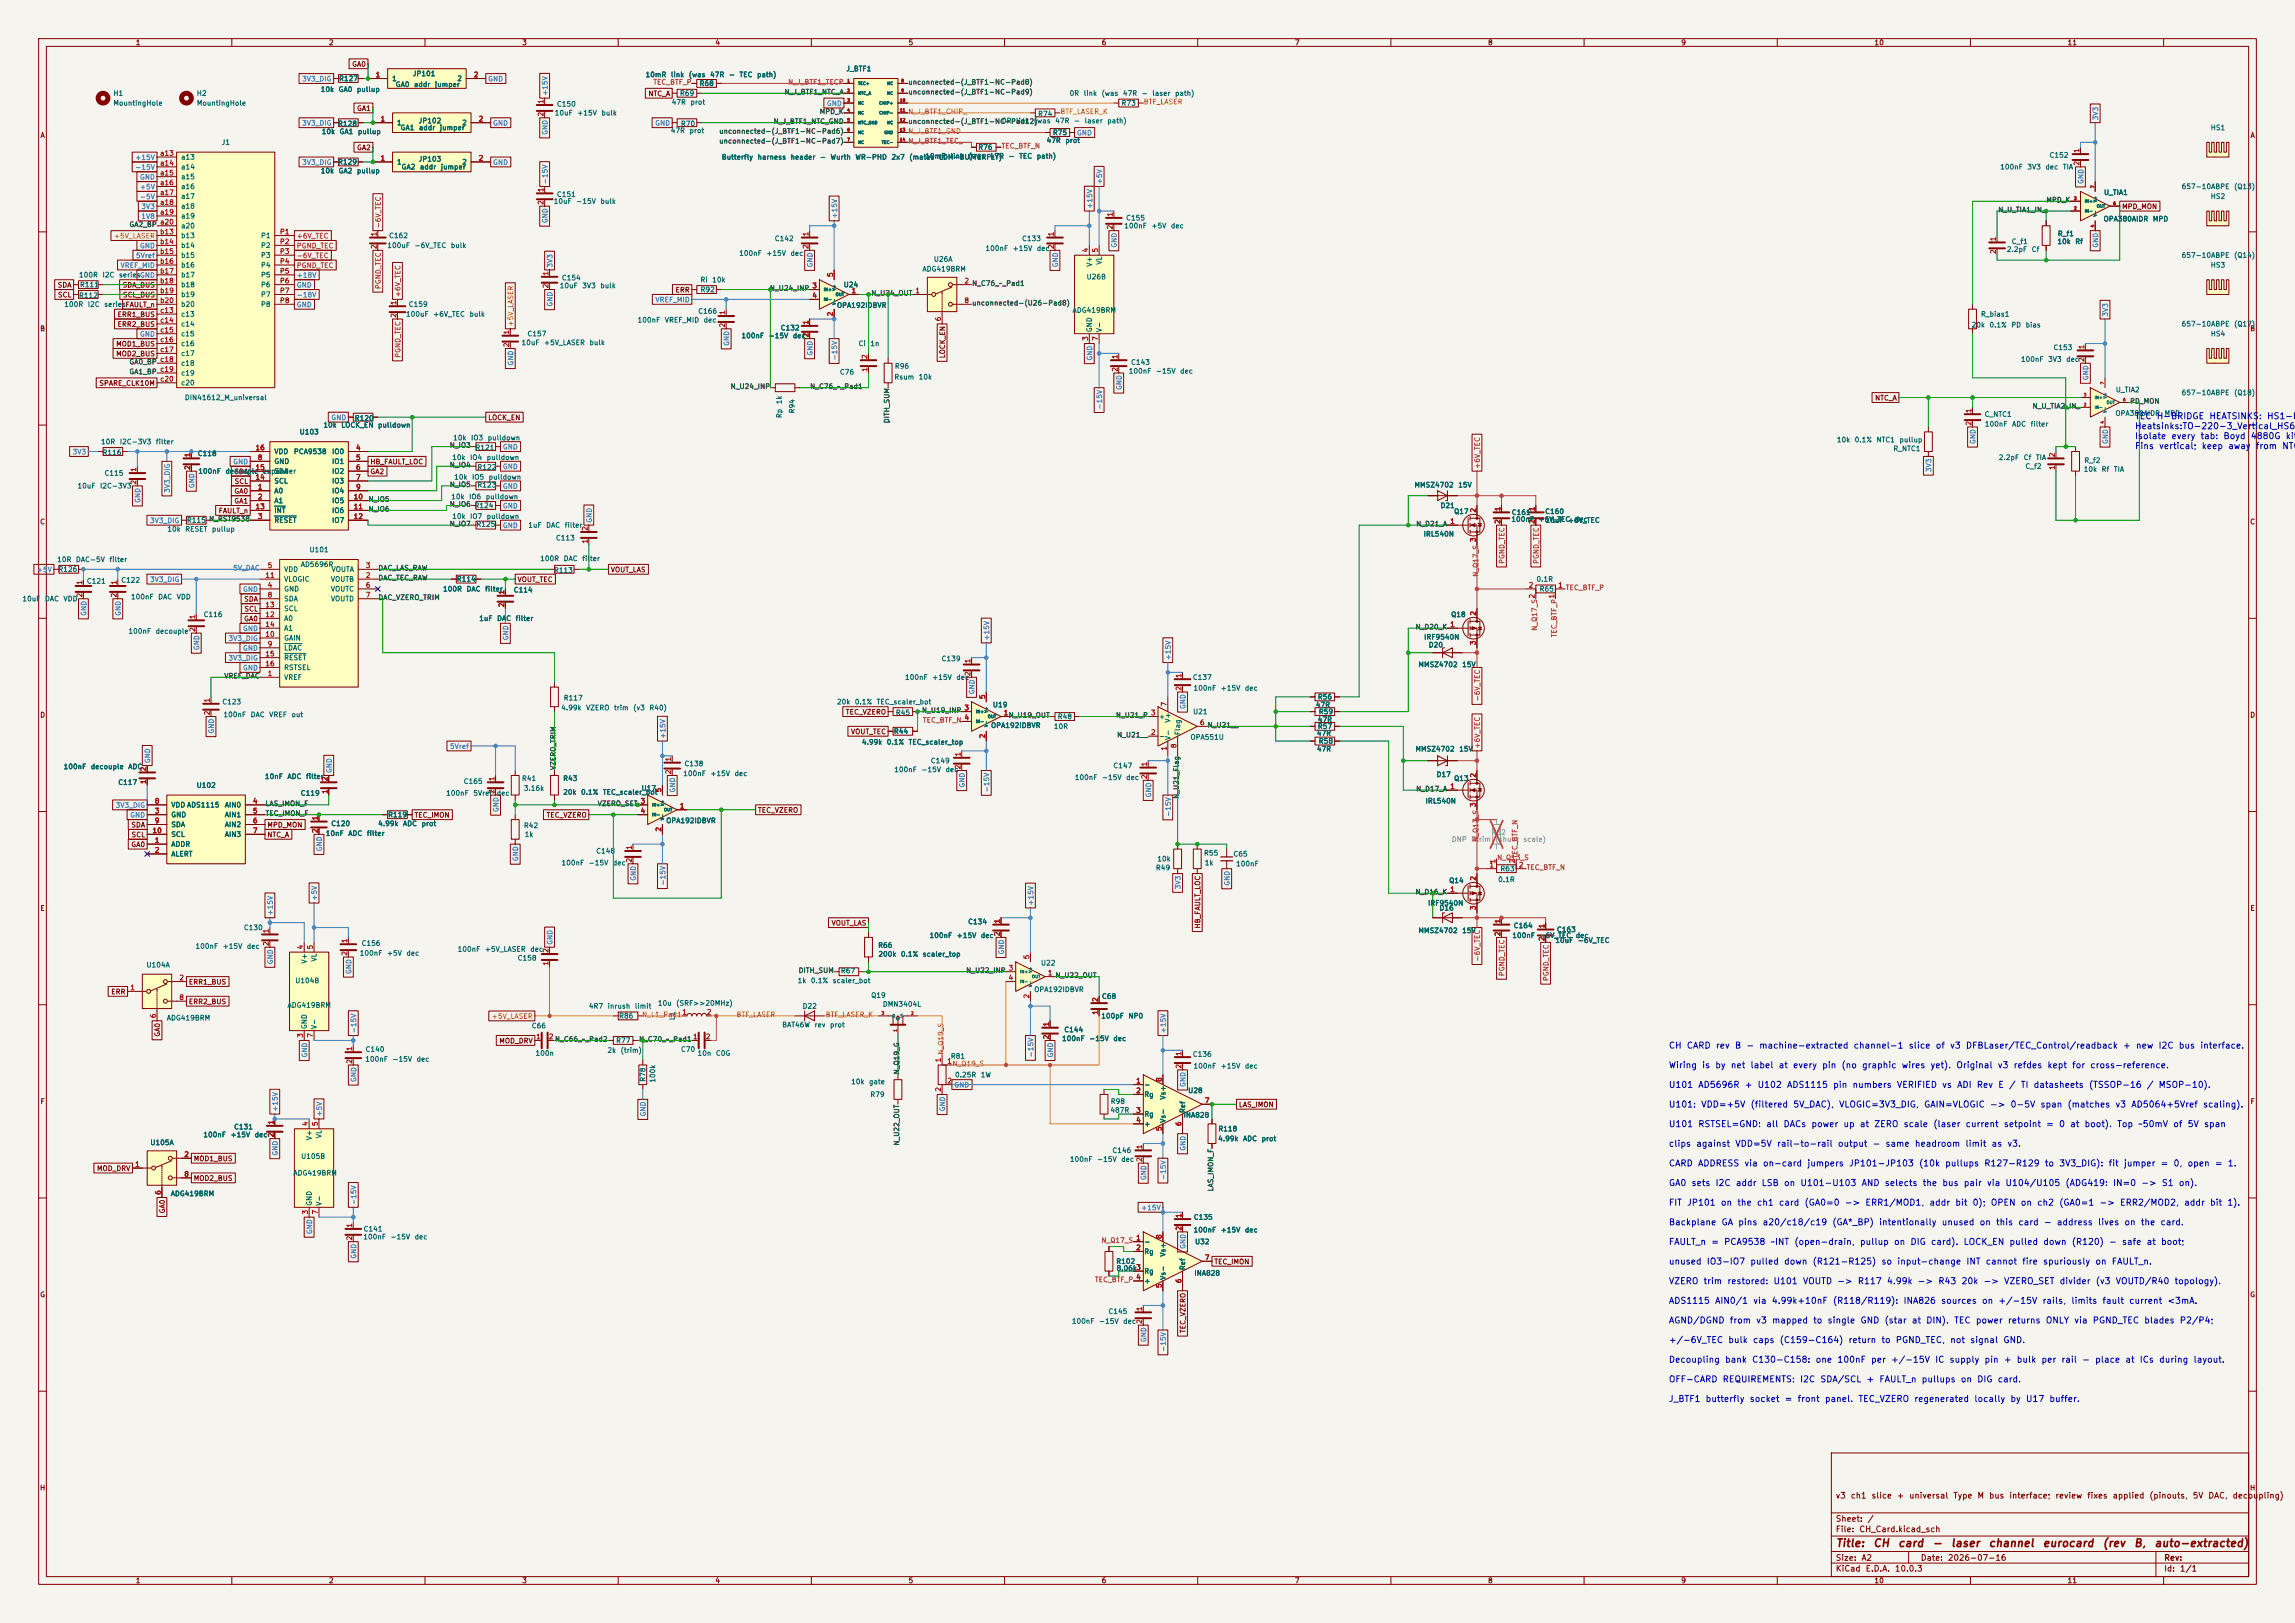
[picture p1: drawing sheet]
<svg xmlns="http://www.w3.org/2000/svg" width="594mm" height="420mm" viewBox="0 0 594 420" stroke-linecap="round" stroke-linejoin="round" font-family="sans-serif">
<defs><g id="words">
<g font-size="2" fill="#840000">
<text x="475" y="400.8">Title:</text>
<text x="484.7" y="400.8">CH</text>
<text x="491.1" y="400.8">card</text>
<text x="500" y="400.8">-</text>
<text x="504.8" y="400.8">laser</text>
<text x="514.5" y="400.8">channel</text>
<text x="528.6" y="400.8">eurocard</text>
<text x="544" y="400.8">(rev</text>
<text x="552.2" y="400.8">B,</text>
<text x="557.5" y="400.8">auto-extracted)</text>
</g>
<g font-size="1.6" fill="#0000c2">
<text x="552.4" y="108.9">TEC H-BRIDGE HEATSINKS: HS1-HS</text>
<text x="552.4" y="111.4">Heatsinks:TO-220-3_Vertical_HS65</text>
<text x="552.4" y="114">Isolate every tab: Boyd</text>
<text x="552.4" y="116.6">Fins vertical; keep away from NTC</text>
<text x="582.4" y="114">4880G kit</text>
<text x="431.8" y="271.7">CH CARD rev B - machine-extracted channel-1 slice of v3 DFBLaser/TEC_Control/readback + new I2C bus interface.</text>
<text x="431.8" y="276.8">Wiring is by net label at every pin (no graphic wires yet). Original v3 refdes kept for cross-reference.</text>
<text x="431.8" y="281.9">U101 AD5696R + U102 ADS1115 pin numbers VERIFIED vs ADI Rev E / TI datasheets (TSSOP-16 / MSOP-10).</text>
<text x="431.8" y="287">U101: VDD=+5V (filtered 5V_DAC), VLOGIC=3V3_DIG, GAIN=VLOGIC -&gt; 0-5V span (matches v3 AD5064+5Vref scaling).</text>
<text x="431.8" y="292.1">U101 RSTSEL=GND: all DACs power up at ZERO scale (laser current setpoint = 0 at boot). Top ~50mV of 5V span</text>
<text x="431.8" y="297.1">clips against VDD=5V rail-to-rail output - same headroom limit as v3.</text>
<text x="431.8" y="302.2">CARD ADDRESS via on-card jumpers JP101-JP103 (10k pullups R127-R129 to 3V3_DIG): fit jumper = 0, open = 1.</text>
<text x="431.8" y="307.3">GA0 sets I2C addr LSB on U101-U103 AND selects the bus pair via U104/U105 (ADG419: IN=0 -&gt; S1 on).</text>
<text x="431.8" y="317.5">Backplane GA pins a20/c18/c19 (GA*_BP) intentionally unused on this card - address lives on the card.</text>
<text x="431.8" y="312.4">FIT JP101 on the ch1 card (GA0=0 -&gt; ERR1/MOD1, addr bit 0); OPEN on ch2 (GA0=1 -&gt; ERR2/MOD2, addr bit 1).</text>
<text x="431.8" y="322.5">FAULT_n = PCA9538 ~INT (open-drain, pullup on DIG card). LOCK_EN pulled down (R120) - safe at boot;</text>
<text x="431.8" y="327.6">unused IO3-IO7 pulled down (R121-R125) so input-change INT cannot fire spuriously on FAULT_n.</text>
<text x="431.8" y="332.7">VZERO trim restored: U101 VOUTD -&gt; R117 4.99k -&gt; R43 20k -&gt; VZERO_SET divider (v3 VOUTD/R40 topology).</text>
<text x="431.8" y="337.8">ADS1115 AIN0/1 via 4.99k+10nF (R118/R119): INA826 sources on +/-15V rails, limits fault current &lt;3mA.</text>
<text x="431.8" y="347.9">+/-6V_TEC bulk caps (C159-C164) return to PGND_TEC, not signal GND.</text>
<text x="431.8" y="342.9">AGND/DGND from v3 mapped to single GND (star at DIN). TEC power returns ONLY via PGND_TEC blades P2/P4;</text>
<text x="431.8" y="353">Decoupling bank C130-C158: one 100nF per +/-15V IC supply pin + bulk per rail - place at ICs during layout.</text>
<text x="431.8" y="358.1">OFF-CARD REQUIREMENTS: I2C SDA/SCL + FAULT_n pullups on DIG card.</text>
<text x="431.8" y="363.2">J_BTF1 butterfly socket = front panel. TEC_VZERO regenerated locally by U17 buffer.</text>
</g>
<g font-size="1.5" fill="#840000">
<text x="475" y="388.1">v3</text>
<text x="478.9" y="388.1">ch1</text>
<text x="484.2" y="388.1">slice</text>
<text x="490.8" y="388.1">+</text>
<text x="494" y="388.1">universal</text>
<text x="505.4" y="388.1">Type</text>
<text x="511.7" y="388.1">M</text>
<text x="514.7" y="388.1">bus</text>
<text x="519.9" y="388.1">interface;</text>
<text x="531.8" y="388.1">review</text>
<text x="540.1" y="388.1">fixes</text>
<text x="546.7" y="388.1">applied</text>
<text x="556.2" y="388.1">(pinouts,</text>
<text x="567.4" y="388.1">5V</text>
<text x="571.4" y="388.1">DAC,</text>
<text x="577.7" y="388.1">decoupling)</text>
<text x="475" y="394.1">Sheet:</text>
<text x="483.2" y="394.1">/</text>
<text x="475" y="396.8">File:</text>
<text x="481.1" y="396.8">CH_Card.kicad_sch</text>
<text x="475" y="407">KiCad</text>
<text x="475" y="404.2">Size:</text>
<text x="481.7" y="404.2">A2</text>
<text x="482.7" y="407">E.D.A.</text>
<text x="490.3" y="407">10.0.3</text>
<text x="497" y="404.2">Date:</text>
<text x="504" y="404.2">2026-07-16</text>
<text x="560" y="404.2">Rev:</text>
<text x="560" y="407">Id:</text>
<text x="564.1" y="407">1/1</text>
</g>
<g font-size="1.3" fill="#840000">
<text x="35" y="12">1</text>
<text x="85" y="12">2</text>
<text x="135" y="12">3</text>
<text x="185" y="12">4</text>
<text x="235" y="12">5</text>
<text x="285" y="12">6</text>
<text x="335" y="12">7</text>
<text x="385" y="12">8</text>
<text x="435" y="12">9</text>
<text x="485" y="12">10</text>
<text x="535" y="12">11</text>
<text x="91" y="17.6">GA0</text>
<text x="92.3" y="29">GA1</text>
<text x="167.7" y="25.2">NTC_A</text>
<text x="10.3" y="36">A</text>
<text x="582.3" y="36">A</text>
<text x="92.3" y="39.2">GA2</text>
<text x="549.1" y="54.4">MPD_MON</text>
<text x="14.8" y="74.7">SDA</text>
<text x="14.9" y="77.3">SCL</text>
<text x="31.6" y="74.7">SDA_BUS</text>
<text x="31.7" y="77.3">SCL_BUS</text>
<text x="174.7" y="76">ERR</text>
<text x="30.3" y="82.3">ERR1_BUS</text>
<text x="10.3" y="86">B</text>
<text x="29.9" y="90">MOD1_BUS</text>
<text x="30.3" y="84.9">ERR2_BUS</text>
<text x="582.3" y="86">B</text>
<text x="29.9" y="92.5">MOD2_BUS</text>
<text x="244.9" y="92.8" transform="rotate(-90 244.9 92.8)">LOCK_EN</text>
<text x="25.6" y="100.1">SPARE_CLK10M</text>
<text x="485.2" y="103.9">NTC_A</text>
<text x="126.2" y="109">LOCK_EN</text>
<text x="60.5" y="123">SDA</text>
<text x="60.6" y="125.5">SCL</text>
<text x="95.7" y="123">GA2</text>
<text x="95.7" y="120.4">HB_FAULT_LOC</text>
<text x="60.5" y="130.6">GA1</text>
<text x="60.5" y="128.1">GA0</text>
<text x="10.3" y="136">C</text>
<text x="56.5" y="133.1">FAULT_n</text>
<text x="582.3" y="136">C</text>
<text x="158" y="148.4">VOUT_LAS</text>
<text x="133.8" y="150.9">VOUT_TEC</text>
<text x="63.1" y="156">SDA</text>
<text x="63.1" y="161.1">GA0</text>
<text x="63.1" y="158.5">SCL</text>
<text x="10.3" y="186">D</text>
<text x="218.8" y="185.2">TEC_VZERO</text>
<text x="582.3" y="186">D</text>
<text x="220.1" y="190.3">VOUT_TEC</text>
<text x="33.9" y="214.4">SDA</text>
<text x="69.1" y="214.4">MPD_MON</text>
<text x="107.2" y="211.9">TEC_IMON</text>
<text x="141.3" y="211.9">TEC_VZERO</text>
<text x="196.1" y="210.6">TEC_VZERO</text>
<text x="33.9" y="219.5">GA0</text>
<text x="33.9" y="217">SCL</text>
<text x="69.1" y="217">NTC_A</text>
<text x="10.3" y="236">E</text>
<text x="215.1" y="239.8">VOUT_LAS</text>
<text x="582.3" y="236">E</text>
<text x="310.9" y="240.4" transform="rotate(-90 310.9 240.4)">HB_FAULT_LOC</text>
<text x="28.7" y="257.6">ERR</text>
<text x="48.7" y="255.1">ERR1_BUS</text>
<text x="48.7" y="260.1">ERR2_BUS</text>
<text x="41.7" y="268.4" transform="rotate(-90 41.7 268.4)">GA0</text>
<text x="129.1" y="270.3">MOD_DRV</text>
<text x="10.3" y="286">F</text>
<text x="320.5" y="286.8">LAS_IMON</text>
<text x="582.3" y="286">F</text>
<text x="25" y="303.3">MOD_DRV</text>
<text x="50" y="305.9">MOD2_BUS</text>
<text x="50" y="300.8">MOD1_BUS</text>
<text x="43" y="314.1" transform="rotate(-90 43 314.1)">GA0</text>
<text x="314.2" y="327.5">TEC_IMON</text>
<text x="10.3" y="336">G</text>
<text x="582.3" y="336">G</text>
<text x="307.1" y="345.1" transform="rotate(-90 307.1 345.1)">TEC_VZERO</text>
<text x="10.2" y="386">H</text>
<text x="582.2" y="386">H</text>
<text x="35" y="410">1</text>
<text x="85" y="410">2</text>
<text x="135" y="410">3</text>
<text x="185" y="410">4</text>
<text x="235" y="410">5</text>
<text x="285" y="410">6</text>
<text x="335" y="410">7</text>
<text x="385" y="410">8</text>
<text x="435" y="410">9</text>
<text x="485" y="410">10</text>
<text x="535" y="410">11</text>
</g>
<g font-size="1.3" fill="#347ac8">
<text x="78.1" y="21.4">3V3_DIG</text>
<text x="126.2" y="21.4">GND</text>
<text x="142" y="24.9" transform="rotate(-90 142 24.9)">+15V</text>
<text x="213.9" y="27.7">GND</text>
<text x="78.1" y="32.8">3V3_DIG</text>
<text x="127.5" y="32.8">GND</text>
<text x="142" y="35" transform="rotate(-90 142 35)">GND</text>
<text x="169.4" y="32.8">GND</text>
<text x="278.6" y="35.4">GND</text>
<text x="543.4" y="31.3" transform="rotate(-90 543.4 31.3)">3V3</text>
<text x="34.9" y="41.7">+15V</text>
<text x="34.9" y="44.2">-15V</text>
<text x="36.1" y="46.8">GND</text>
<text x="78.1" y="43">3V3_DIG</text>
<text x="127.5" y="43">GND</text>
<text x="142" y="47.8" transform="rotate(-90 142 47.8)">-15V</text>
<text x="285.5" y="47.8" transform="rotate(-90 285.5 47.8)">+5V</text>
<text x="539.5" y="47.7" transform="rotate(-90 539.5 47.7)">GND</text>
<text x="36.1" y="51.9">-5V</text>
<text x="36.1" y="49.3">+5V</text>
<text x="36.5" y="56.9">1V8</text>
<text x="36.5" y="54.4">3V3</text>
<text x="142" y="57.9" transform="rotate(-90 142 57.9)">GND</text>
<text x="217" y="56.7" transform="rotate(-90 217 56.7)">+15V</text>
<text x="283" y="54.1" transform="rotate(-90 283 54.1)">+15V</text>
<text x="36.1" y="64.6">GND</text>
<text x="289.4" y="64.2" transform="rotate(-90 289.4 64.2)">GND</text>
<text x="543.4" y="64.2" transform="rotate(-90 543.4 64.2)">GND</text>
<text x="31.1" y="69.6">VREF_MID</text>
<text x="35.1" y="67.1">5Vref</text>
<text x="143.3" y="69.4" transform="rotate(-90 143.3 69.4)">3V3</text>
<text x="210.6" y="69.3" transform="rotate(-90 210.6 69.3)">GND</text>
<text x="274.1" y="69.3" transform="rotate(-90 274.1 69.3)">GND</text>
<text x="76.7" y="74.7">GND</text>
<text x="76.7" y="77.3">-18V</text>
<text x="76.7" y="72.2">+18V</text>
<text x="76.7" y="79.8">GND</text>
<text x="143.3" y="79.5" transform="rotate(-90 143.3 79.5)">GND</text>
<text x="169.5" y="78.5">VREF_MID</text>
<text x="545.9" y="82.1" transform="rotate(-90 545.9 82.1)">3V3</text>
<text x="36.1" y="87.4">GND</text>
<text x="189" y="89.6" transform="rotate(-90 189 89.6)">GND</text>
<text x="133.1" y="94.7" transform="rotate(-90 133.1 94.7)">GND</text>
<text x="210.6" y="92.2" transform="rotate(-90 210.6 92.2)">GND</text>
<text x="217" y="93.4" transform="rotate(-90 217 93.4)">-15V</text>
<text x="283" y="93.5" transform="rotate(-90 283 93.5)">GND</text>
<text x="290.6" y="101.1" transform="rotate(-90 290.6 101.1)">GND</text>
<text x="540.8" y="98.5" transform="rotate(-90 540.8 98.5)">GND</text>
<text x="285.5" y="106.1" transform="rotate(-90 285.5 106.1)">-15V</text>
<text x="85.6" y="109">GND</text>
<text x="18.7" y="117.9">3V3</text>
<text x="130" y="116.6">GND</text>
<text x="511.6" y="115" transform="rotate(-90 511.6 115)">GND</text>
<text x="545.9" y="115" transform="rotate(-90 545.9 115)">GND</text>
<text x="60.2" y="120.4">GND</text>
<text x="130" y="121.7">GND</text>
<text x="500.2" y="122.3" transform="rotate(-90 500.2 122.3)">3V3</text>
<text x="36.6" y="130.3" transform="rotate(-90 36.6 130.3)">GND</text>
<text x="44.2" y="127.7" transform="rotate(-90 44.2 127.7)">3V3_DIG</text>
<text x="50.6" y="126.5" transform="rotate(-90 50.6 126.5)">GND</text>
<text x="130" y="131.9">GND</text>
<text x="130" y="126.8">GND</text>
<text x="38.7" y="135.7">3V3_DIG</text>
<text x="130" y="137">GND</text>
<text x="153.5" y="135.4" transform="rotate(-90 153.5 135.4)">GND</text>
<text x="9.4" y="148.4">+5V</text>
<text x="60.2" y="147.9">5V_DAC</text>
<text x="38.7" y="150.9">3V3_DIG</text>
<text x="62.8" y="153.5">GND</text>
<text x="22.7" y="159.5" transform="rotate(-90 22.7 159.5)">GND</text>
<text x="31.5" y="159.5" transform="rotate(-90 31.5 159.5)">GND</text>
<text x="59" y="166.2">3V3_DIG</text>
<text x="62.8" y="163.6">GND</text>
<text x="131.9" y="165.8" transform="rotate(-90 131.9 165.8)">GND</text>
<text x="256.3" y="165.9" transform="rotate(-90 256.3 165.9)">+15V</text>
<text x="51.9" y="168.4" transform="rotate(-90 51.9 168.4)">GND</text>
<text x="59" y="171.2">3V3_DIG</text>
<text x="62.8" y="168.7">GND</text>
<text x="62.8" y="173.8">GND</text>
<text x="303.3" y="171" transform="rotate(-90 303.3 171)">+15V</text>
<text x="252.5" y="179.8" transform="rotate(-90 252.5 179.8)">GND</text>
<text x="307.1" y="183.6" transform="rotate(-90 307.1 183.6)">GND</text>
<text x="55.7" y="190" transform="rotate(-90 55.7 190)">GND</text>
<text x="172.5" y="191.3" transform="rotate(-90 172.5 191.3)">+15V</text>
<text x="39.2" y="197.6" transform="rotate(-90 39.2 197.6)">GND</text>
<text x="116.3" y="194.1">5Vref</text>
<text x="86.2" y="200.2" transform="rotate(-90 86.2 200.2)">GND</text>
<text x="250" y="203.9" transform="rotate(-90 250 203.9)">GND</text>
<text x="29.8" y="209.3">3V3_DIG</text>
<text x="175.1" y="205.2" transform="rotate(-90 175.1 205.2)">GND</text>
<text x="256.3" y="205.1" transform="rotate(-90 256.3 205.1)">-15V</text>
<text x="298.2" y="206.5" transform="rotate(-90 298.2 206.5)">GND</text>
<text x="33.5" y="211.9">GND</text>
<text x="129.3" y="210.3" transform="rotate(-90 129.3 210.3)">GND</text>
<text x="303.3" y="211.5" transform="rotate(-90 303.3 211.5)">-15V</text>
<text x="83.6" y="220.5" transform="rotate(-90 83.6 220.5)">GND</text>
<text x="134.4" y="223" transform="rotate(-90 134.4 223)">GND</text>
<text x="82.3" y="233.2" transform="rotate(-90 82.3 233.2)">+5V</text>
<text x="164.9" y="228.1" transform="rotate(-90 164.9 228.1)">GND</text>
<text x="172.5" y="229.3" transform="rotate(-90 172.5 229.3)">-15V</text>
<text x="305.9" y="230.2" transform="rotate(-90 305.9 230.2)">3V3</text>
<text x="318.6" y="229.3" transform="rotate(-90 318.6 229.3)">GND</text>
<text x="70.9" y="237" transform="rotate(-90 70.9 237)">+15V</text>
<text x="267.8" y="234.5" transform="rotate(-90 267.8 234.5)">+15V</text>
<text x="143.3" y="244.6" transform="rotate(-90 143.3 244.6)">GND</text>
<text x="70.9" y="249.7" transform="rotate(-90 70.9 249.7)">GND</text>
<text x="260.1" y="247.1" transform="rotate(-90 260.1 247.1)">GND</text>
<text x="91.2" y="252.2" transform="rotate(-90 91.2 252.2)">GND</text>
<text x="92.5" y="267.5" transform="rotate(-90 92.5 267.5)">-15V</text>
<text x="302.1" y="267.5" transform="rotate(-90 302.1 267.5)">+15V</text>
<text x="79.8" y="273.8" transform="rotate(-90 79.8 273.8)">GND</text>
<text x="267.8" y="273.7" transform="rotate(-90 267.8 273.7)">-15V</text>
<text x="272.8" y="273.8" transform="rotate(-90 272.8 273.8)">GND</text>
<text x="92.5" y="280.1" transform="rotate(-90 92.5 280.1)">GND</text>
<text x="246.9" y="281.7">GND</text>
<text x="307.1" y="281.4" transform="rotate(-90 307.1 281.4)">GND</text>
<text x="72.2" y="287.8" transform="rotate(-90 72.2 287.8)">+15V</text>
<text x="244.9" y="287.8" transform="rotate(-90 244.9 287.8)">GND</text>
<text x="83.6" y="289.1" transform="rotate(-90 83.6 289.1)">+5V</text>
<text x="167.4" y="289" transform="rotate(-90 167.4 289)">GND</text>
<text x="72.2" y="299.2" transform="rotate(-90 72.2 299.2)">GND</text>
<text x="307.1" y="297.9" transform="rotate(-90 307.1 297.9)">GND</text>
<text x="297" y="305.5" transform="rotate(-90 297 305.5)">GND</text>
<text x="302.1" y="305.5" transform="rotate(-90 302.1 305.5)">-15V</text>
<text x="92.5" y="311.9" transform="rotate(-90 92.5 311.9)">-15V</text>
<text x="295.2" y="313.5">+15V</text>
<text x="81.1" y="319.5" transform="rotate(-90 81.1 319.5)">GND</text>
<text x="307.1" y="323.3" transform="rotate(-90 307.1 323.3)">GND</text>
<text x="92.5" y="325.9" transform="rotate(-90 92.5 325.9)">GND</text>
<text x="297" y="347.5" transform="rotate(-90 297 347.5)">GND</text>
<text x="302.1" y="349.9" transform="rotate(-90 302.1 349.9)">-15V</text>
</g>
<g font-size="1.3" fill="#006464">
<text x="87.6" y="21.3">R127</text>
<text x="101.3" y="21.3">1</text>
<text x="102.3" y="22.8">GA0</text>
<text x="106.7" y="20">JP101</text>
<text x="107" y="22.8">addr</text>
<text x="112.4" y="22.8">jumper</text>
<text x="118.2" y="21.3">2</text>
<text x="167" y="20.3">10mR</text>
<text x="173.5" y="20.3">link</text>
<text x="178.1" y="20.3">(was</text>
<text x="180.9" y="22.6">R68</text>
<text x="183.7" y="20.3">47R</text>
<text x="188.5" y="20.3">-</text>
<text x="191.3" y="20.3">TEC</text>
<text x="195.8" y="20.3">path)</text>
<text x="218.9" y="18.8">J_BTF1</text>
<text x="29.2" y="25.1">H1</text>
<text x="29.2" y="27.6">MountingHole</text>
<text x="50.8" y="25.1">H2</text>
<text x="50.8" y="27.6">MountingHole</text>
<text x="82.9" y="24.1">10k</text>
<text x="87.5" y="24.1">GA0</text>
<text x="92.2" y="24.1">pullup</text>
<text x="144" y="27.9">C150</text>
<text x="173.7" y="27.4">47R</text>
<text x="175.9" y="25.1">R69</text>
<text x="178.6" y="27.4">prot</text>
<text x="276.7" y="25.1">0R</text>
<text x="280.4" y="25.1">link</text>
<text x="285" y="25.1">(was</text>
<text x="290.2" y="27.6">R73</text>
<text x="290.5" y="25.1">47R</text>
<text x="295.4" y="25.1">-</text>
<text x="298.1" y="25.1">laser</text>
<text x="304" y="25.1">path)</text>
<text x="83.1" y="35">10k</text>
<text x="87.4" y="33">R128</text>
<text x="87.8" y="35">GA1</text>
<text x="92.5" y="35">pullup</text>
<text x="102.6" y="32.7">1</text>
<text x="103.6" y="34">GA1</text>
<text x="108.2" y="32.2">JP102</text>
<text x="108.3" y="34">addr</text>
<text x="113.7" y="34">jumper</text>
<text x="119.5" y="32.7">2</text>
<text x="143.5" y="30.2">10uF</text>
<text x="149.3" y="30.2">+15V</text>
<text x="155.5" y="30.2">bulk</text>
<text x="173.5" y="34.8">47R</text>
<text x="176.1" y="33">R70</text>
<text x="178.3" y="34.8">prot</text>
<text x="259.2" y="32.2">0R</text>
<text x="262.8" y="32.2">link</text>
<text x="267.5" y="32.2">(was</text>
<text x="268.6" y="30.4">R74</text>
<text x="272.4" y="35.3">R75</text>
<text x="273" y="32.2">47R</text>
<text x="277.8" y="32.2">-</text>
<text x="280.6" y="32.2">laser</text>
<text x="286.5" y="32.2">path)</text>
<text x="572.1" y="34">HS1</text>
<text x="46.7" y="41.6">a13</text>
<text x="57.2" y="37.8">J1</text>
<text x="186.7" y="41.6">Butterfly</text>
<text x="196" y="41.6">harness</text>
<text x="204.5" y="41.6">header</text>
<text x="212.1" y="41.6">-</text>
<text x="214.8" y="41.6">Wurth</text>
<text x="221.3" y="41.6">WR-PHD</text>
<text x="230.6" y="41.6">2x7</text>
<text x="235.2" y="41.6">(mates</text>
<text x="239.3" y="41.4">10mR</text>
<text x="242.9" y="41.6">LDM-BUTTERFLY)</text>
<text x="245.9" y="41.4">link</text>
<text x="250.5" y="41.4">(was</text>
<text x="253.1" y="39.1">R76</text>
<text x="256" y="41.4">47R</text>
<text x="260.9" y="41.4">-</text>
<text x="263.6" y="41.4">TEC</text>
<text x="268.2" y="41.4">path)</text>
<text x="270.7" y="37.3">47R</text>
<text x="275.6" y="37.3">prot</text>
<text x="530.3" y="41.1">C152</text>
<text x="46.7" y="44.2">a14</text>
<text x="46.7" y="46.7">a15</text>
<text x="82.9" y="45.2">10k</text>
<text x="87.4" y="42.9">R129</text>
<text x="87.5" y="45.2">GA2</text>
<text x="92.2" y="45.2">pullup</text>
<text x="102.6" y="42.9">1</text>
<text x="103.8" y="44.2">GA2</text>
<text x="108.2" y="42.1">JP103</text>
<text x="108.5" y="44.2">addr</text>
<text x="114" y="44.2">jumper</text>
<text x="119.5" y="42.9">2</text>
<text x="517.6" y="44.2">100nF</text>
<text x="524.6" y="44.2">3V3</text>
<text x="529.3" y="44.2">dec</text>
<text x="533.8" y="44.2">TIA</text>
<text x="46.7" y="49.2">a16</text>
<text x="46.7" y="51.8">a17</text>
<text x="143.2" y="53">10uF</text>
<text x="144" y="51.3">C151</text>
<text x="149" y="53">-15V</text>
<text x="155.3" y="53">bulk</text>
<text x="544.4" y="50.8">U_TIA1</text>
<text x="564.5" y="49.2">657-10ABPE</text>
<text x="572.1" y="51.8">HS2</text>
<text x="578.1" y="49.2">(Q13)</text>
<text x="46.7" y="54.3">a18</text>
<text x="46.7" y="56.9">a19</text>
<text x="46.7" y="59.4">a20</text>
<text x="290.8" y="59.4">100nF</text>
<text x="291.3" y="57.4">C155</text>
<text x="297.9" y="59.4">+5V</text>
<text x="302.9" y="59.4">dec</text>
<text x="544.3" y="57.6">OPA380AIDR</text>
<text x="557.1" y="57.6">MPD</text>
<text x="46.7" y="61.9">b13</text>
<text x="46.7" y="64.5">b14</text>
<text x="67.4" y="61.9">P1</text>
<text x="67.4" y="64.5">P2</text>
<text x="100.1" y="64.5">100uF</text>
<text x="100.6" y="61.9">C162</text>
<text x="107.2" y="64.5">-6V_TEC</text>
<text x="116.6" y="64.5">bulk</text>
<text x="200.4" y="62.7">C142</text>
<text x="254.9" y="65.2">100nF</text>
<text x="262" y="65.2">+15V</text>
<text x="264.4" y="62.7">C133</text>
<text x="268.2" y="65.2">dec</text>
<text x="519.3" y="65.5">2.2pF</text>
<text x="520.5" y="63.5">C_f1</text>
<text x="525.7" y="65.5">Cf</text>
<text x="532.4" y="63.5">10k</text>
<text x="532.5" y="61.4">R_f1</text>
<text x="537" y="63.5">Rf</text>
<text x="46.7" y="67">b15</text>
<text x="46.7" y="69.6">b16</text>
<text x="67.4" y="67">P3</text>
<text x="67.4" y="69.6">P4</text>
<text x="191.2" y="66.5">100nF</text>
<text x="198.2" y="66.5">+15V</text>
<text x="204.5" y="66.5">dec</text>
<text x="238.6" y="70.6">ADG419BRM</text>
<text x="241.6" y="68">U26A</text>
<text x="282.9" y="69.2" transform="rotate(-90 282.9 69.2)">V+</text>
<text x="285.5" y="68.6" transform="rotate(-90 285.5 68.6)">VL</text>
<text x="564.5" y="67">657-10ABPE</text>
<text x="572.1" y="69.6">HS3</text>
<text x="578.1" y="67">(Q14)</text>
<text x="20.3" y="77.4">R112</text>
<text x="20.3" y="72.1">100R</text>
<text x="20.6" y="74.6">R111</text>
<text x="26.4" y="72.1">I2C</text>
<text x="30.6" y="72.1">seriesGND</text>
<text x="46.7" y="72.1">b17</text>
<text x="46.7" y="74.6">b18</text>
<text x="46.7" y="77.2">b19</text>
<text x="67.4" y="72.1">P5</text>
<text x="67.4" y="74.6">P6</text>
<text x="67.4" y="77.2">P7</text>
<text x="144.7" y="74.9">10uF</text>
<text x="145.3" y="72.9">C154</text>
<text x="150.6" y="74.9">3V3</text>
<text x="155.3" y="74.9">bulk</text>
<text x="181.2" y="73.4">Ri</text>
<text x="181.2" y="75.9">R92</text>
<text x="184.2" y="73.4">10k</text>
<text x="218.2" y="74.6">U24</text>
<text x="281.1" y="72.6">U26B</text>
<text x="16.5" y="79.7">100R</text>
<text x="22.6" y="79.7">I2C</text>
<text x="26.8" y="79.7">seriesFAULT_n</text>
<text x="46.7" y="79.7">b20</text>
<text x="46.7" y="82.3">c13</text>
<text x="67.4" y="79.7">P8</text>
<text x="105" y="82.3">100uF</text>
<text x="105.7" y="79.7">C159</text>
<text x="112" y="82.3">+6V_TEC</text>
<text x="121.4" y="82.3">bulk</text>
<text x="164.9" y="83.8">100nF</text>
<text x="171.9" y="83.8">VREF_MID</text>
<text x="180.6" y="81.5">C166</text>
<text x="182" y="83.8">dec</text>
<text x="216.5" y="80">OPA192IDBVR</text>
<text x="277.5" y="81.2">ADG419BRM</text>
<text x="512.6" y="82.3">R_bias1</text>
<text x="46.7" y="84.8">c14</text>
<text x="46.7" y="87.3">c15</text>
<text x="46.7" y="89.9">c16</text>
<text x="134.9" y="89.6">10uF</text>
<text x="136.4" y="87.3">C157</text>
<text x="140.7" y="89.6">+5V_LASER</text>
<text x="152.4" y="89.6">bulk</text>
<text x="191.8" y="87.8">100nF</text>
<text x="198.8" y="87.8">-15V</text>
<text x="201.9" y="85.8">C132</text>
<text x="205.1" y="87.8">dec</text>
<text x="222.1" y="89.9">Ci</text>
<text x="225.1" y="89.9">1n</text>
<text x="282.9" y="86.1" transform="rotate(-90 282.9 86.1)">GND</text>
<text x="285.5" y="86.1" transform="rotate(-90 285.5 86.1)">V-</text>
<text x="510.2" y="85">20k</text>
<text x="514.8" y="85">0.1%</text>
<text x="520.4" y="85">PD</text>
<text x="524.1" y="85">bias</text>
<text x="564.5" y="84.8">657-10ABPE</text>
<text x="572.1" y="87.3">HS4</text>
<text x="578.1" y="84.8">(Q17)</text>
<text x="46.7" y="92.4">c17</text>
<text x="46.7" y="95">c18</text>
<text x="231.5" y="95.7">R96</text>
<text x="292.6" y="94.7">C143</text>
<text x="522.9" y="93.9">100nF</text>
<text x="530" y="93.9">3V3</text>
<text x="531.4" y="90.9">C153</text>
<text x="534.6" y="93.9">dec</text>
<text x="46.7" y="97.5">c19</text>
<text x="46.7" y="100">c20</text>
<text x="217.3" y="97.2">C76</text>
<text x="231.3" y="98.5">Rsum</text>
<text x="237.7" y="98.5">10k</text>
<text x="292" y="97">100nF</text>
<text x="299.1" y="97">-15V</text>
<text x="305.3" y="97">dec</text>
<text x="547.5" y="101.8">U_TIA2</text>
<text x="47.7" y="103.8">DIN41612_M_universal</text>
<text x="202.6" y="104.7" transform="rotate(-90 202.6 104.7)">1k</text>
<text x="205.9" y="107.1" transform="rotate(-90 205.9 107.1)">R94</text>
<text x="547.4" y="107.9">OPA380AIDR</text>
<text x="560.1" y="107.9">MPD</text>
<text x="564.5" y="102.6">657-10ABPE</text>
<text x="578.1" y="102.6">(Q18)</text>
<text x="77.4" y="112.7">U103</text>
<text x="83.6" y="111">10k</text>
<text x="88.2" y="111">LOCK_EN</text>
<text x="91.7" y="109.2">R120</text>
<text x="97.7" y="111">pulldown</text>
<text x="202.6" y="108.3" transform="rotate(-90 202.6 108.3)">Rp</text>
<text x="513.5" y="108.2">C_NTC1</text>
<text x="513.6" y="110.7">100nF</text>
<text x="520.6" y="110.7">ADC</text>
<text x="525.4" y="110.7">filter</text>
<text x="26" y="115.3">10R</text>
<text x="26.4" y="118.1">R116</text>
<text x="30.9" y="115.3">I2C-3V3</text>
<text x="40.2" y="115.3">filter</text>
<text x="51" y="118.3">C118</text>
<text x="70.9" y="117.8">VDD</text>
<text x="75.9" y="117.8">PCA9538</text>
<text x="85.8" y="117.8">IO0</text>
<text x="116.9" y="119.3">10k</text>
<text x="117.2" y="114.3">10k</text>
<text x="121.5" y="119.3">IO4</text>
<text x="121.8" y="114.3">IO3</text>
<text x="122.9" y="116.8">R121</text>
<text x="125.8" y="119.3">pulldown</text>
<text x="126.1" y="114.3">pulldown</text>
<text x="475.3" y="114.8">10k</text>
<text x="479.9" y="114.8">0.1%</text>
<text x="485.6" y="114.8">NTC1</text>
<text x="489.9" y="117">R_NTC1</text>
<text x="491.5" y="114.8">pullup</text>
<text x="517.2" y="119.3">2.2pF</text>
<text x="523.6" y="119.3">Cf</text>
<text x="526.8" y="119.3">TIA</text>
<text x="26.9" y="123.4">C115</text>
<text x="51.2" y="122.9">100nF</text>
<text x="58.2" y="122.9">decouple</text>
<text x="67.9" y="122.9">expander</text>
<text x="70.9" y="120.4">GND</text>
<text x="70.9" y="125.4">SCL</text>
<text x="70.9" y="122.9">SDA</text>
<text x="85.8" y="120.4">IO1</text>
<text x="85.8" y="122.9">IO2</text>
<text x="85.8" y="125.4">IO3</text>
<text x="117.4" y="124.4">10k</text>
<text x="122" y="124.4">IO5</text>
<text x="123.4" y="121.9">R122</text>
<text x="126.3" y="124.4">pulldown</text>
<text x="524.1" y="121.6">C_f2</text>
<text x="539.2" y="122.4">10k</text>
<text x="539.3" y="120.1">R_f2</text>
<text x="543.8" y="122.4">Rf</text>
<text x="547" y="122.4">TIA</text>
<text x="19.9" y="126.7">10uF</text>
<text x="25.8" y="126.7">I2C-3V3</text>
<text x="70.9" y="128">A0</text>
<text x="70.9" y="130.5">A1</text>
<text x="85.8" y="128">IO4</text>
<text x="85.8" y="130.5">IO5</text>
<text x="116.7" y="129.5">10k</text>
<text x="121.3" y="129.5">IO6</text>
<text x="122.7" y="131.8">R124</text>
<text x="123.4" y="126.4">R123</text>
<text x="125.6" y="129.5">pulldown</text>
<text x="366" y="126.4">MMSZ4702</text>
<text x="372.7" y="131.8">D21</text>
<text x="377.3" y="126.4">15V</text>
<text x="43.2" y="137.9">10k</text>
<text x="47.8" y="137.9">RESET</text>
<text x="48.2" y="135.6">R115</text>
<text x="54.7" y="137.9">pullup</text>
<text x="70.9" y="135.6">RESET</text>
<text x="70.9" y="133.1">INT</text>
<text x="85.8" y="133.1">IO6</text>
<text x="85.8" y="135.6">IO7</text>
<text x="116.9" y="134.6">10k</text>
<text x="121.5" y="134.6">IO7</text>
<text x="123.2" y="136.6">R125</text>
<text x="125.8" y="134.6">pulldown</text>
<text x="136.6" y="136.9">1uF</text>
<text x="141.2" y="136.9">DAC</text>
<text x="146" y="136.9">filter</text>
<text x="376.2" y="133.3">Q17</text>
<text x="391" y="135.3">100nF</text>
<text x="391.1" y="133.6">C161</text>
<text x="398.1" y="135.3">+6V_TEC</text>
<text x="399.8" y="133.3">C160</text>
<text x="399.9" y="135.6">10uF</text>
<text x="405.7" y="135.6">+6V_TEC</text>
<text x="407.5" y="135.3">dec</text>
<text x="80" y="143.2">U101</text>
<text x="143.8" y="140.2">C113</text>
<text x="368.3" y="139.1">IRL540N</text>
<text x="14.7" y="145.8">10R</text>
<text x="15" y="148.3">R126</text>
<text x="19.5" y="145.8">DAC-5V</text>
<text x="28.2" y="145.8">filter</text>
<text x="73.4" y="148.3">VDD</text>
<text x="77.7" y="147">AD5696R</text>
<text x="85.7" y="148.3">VOUTA</text>
<text x="139.7" y="145.5">100R</text>
<text x="143.2" y="148.5">R113</text>
<text x="145.8" y="145.5">DAC</text>
<text x="150.6" y="145.5">filter</text>
<text x="5.7" y="155.9">10uF</text>
<text x="11.5" y="155.9">DAC</text>
<text x="16.3" y="155.9">VDD</text>
<text x="22.3" y="151.3">C121</text>
<text x="31.2" y="151.1">C122</text>
<text x="33.8" y="155.4">100nF</text>
<text x="40.8" y="155.4">DAC</text>
<text x="45.6" y="155.4">VDD</text>
<text x="73.4" y="153.4">GND</text>
<text x="73.4" y="155.9">SDA</text>
<text x="73.4" y="150.8">VLOGIC</text>
<text x="85.5" y="150.8">VOUTB</text>
<text x="85.5" y="153.4">VOUTC</text>
<text x="85.5" y="155.9">VOUTD</text>
<text x="114.5" y="153.4">100R</text>
<text x="118.1" y="150.8">R114</text>
<text x="120.6" y="153.4">DAC</text>
<text x="125.4" y="153.4">filter</text>
<text x="132.8" y="153.6">C114</text>
<text x="397.5" y="150.8">0.1R</text>
<text x="398.4" y="153.4">R65</text>
<text x="52.6" y="160">C116</text>
<text x="73.4" y="161">A0</text>
<text x="73.4" y="158.5">SCL</text>
<text x="123.9" y="161">1uF</text>
<text x="128.5" y="161">DAC</text>
<text x="133.3" y="161">filter</text>
<text x="375.5" y="160">Q18</text>
<text x="33.1" y="164.3">100nF</text>
<text x="40.1" y="164.3">decouple</text>
<text x="73.4" y="166.1">GAIN</text>
<text x="73.4" y="163.5">A1</text>
<text x="368.5" y="165.8">IRF9540N</text>
<text x="369.7" y="167.8">D20</text>
<text x="73.4" y="168.6">LDAC</text>
<text x="73.4" y="171.2">RESET</text>
<text x="73.4" y="173.7">RSTSEL</text>
<text x="243.6" y="171.4">C139</text>
<text x="367" y="172.9">MMSZ4702</text>
<text x="378.3" y="172.9">15V</text>
<text x="73.4" y="176.2">VREF</text>
<text x="234.1" y="176.2">100nF</text>
<text x="241.1" y="176.2">+15V</text>
<text x="247.4" y="176.2">dec</text>
<text x="308.6" y="176.2">C137</text>
<text x="308.8" y="179">100nF</text>
<text x="315.8" y="179">+15V</text>
<text x="322.1" y="179">dec</text>
<text x="57.4" y="182.6">C123</text>
<text x="57.7" y="185.9">100nF</text>
<text x="64.7" y="185.9">DAC</text>
<text x="69.5" y="185.9">VREF</text>
<text x="75.3" y="185.9">out</text>
<text x="145.1" y="184.1">4.99k</text>
<text x="145.8" y="181.6">R117</text>
<text x="151.6" y="184.1">VZERO</text>
<text x="158.8" y="184.1">trim</text>
<text x="163.8" y="184.1">(v3</text>
<text x="167.9" y="184.1">R40)</text>
<text x="216.5" y="182.6">20k</text>
<text x="221.1" y="182.6">0.1%</text>
<text x="226.8" y="182.6">TEC_scaler_bot</text>
<text x="231.7" y="185.4">R45</text>
<text x="256.8" y="183.3">U19</text>
<text x="308.7" y="185.1">U21</text>
<text x="340.4" y="183.3">47R</text>
<text x="341" y="181.3">R56</text>
<text x="341.2" y="185.1">R59</text>
<text x="231.2" y="190.2">R44</text>
<text x="256.4" y="188.7">OPA192IDBVR</text>
<text x="272.6" y="188.9">10R</text>
<text x="273.6" y="186.4">R48</text>
<text x="299.8" y="191.5">-</text>
<text x="299.8" y="186.4">+</text>
<text x="303.2" y="191.6" transform="rotate(-90 303.2 191.6)">V-</text>
<text x="303.2" y="187.1" transform="rotate(-90 303.2 187.1)">V+</text>
<text x="305.8" y="190.4" transform="rotate(-90 305.8 190.4)">Flag</text>
<text x="308" y="191.7">OPA551U</text>
<text x="340.7" y="190.7">47R</text>
<text x="341" y="188.9">R57</text>
<text x="341" y="187.2">47R</text>
<text x="223" y="193">4.99k</text>
<text x="229.4" y="193">0.1%</text>
<text x="235" y="193">TEC_scaler_top</text>
<text x="240.8" y="197.8">C149</text>
<text x="340.7" y="194.8">47R</text>
<text x="341.2" y="192.7">R58</text>
<text x="366.2" y="194.8">MMSZ4702</text>
<text x="377.5" y="194.8">15V</text>
<text x="16.3" y="199.3">100nF</text>
<text x="23.4" y="199.3">decouple</text>
<text x="30.5" y="203.4">C117</text>
<text x="33.1" y="199.3">ADC</text>
<text x="68.4" y="201.9">10nF</text>
<text x="74.3" y="201.9">ADC</text>
<text x="79.1" y="201.9">filter</text>
<text x="119.9" y="203.2">C165</text>
<text x="135" y="202.4">R41</text>
<text x="145.6" y="202.4">R43</text>
<text x="176.7" y="201.1">100nF</text>
<text x="177" y="198.6">C138</text>
<text x="183.7" y="201.1">+15V</text>
<text x="190" y="201.1">dec</text>
<text x="231.3" y="200.1">100nF</text>
<text x="238.4" y="200.1">-15V</text>
<text x="244.6" y="200.1">dec</text>
<text x="278.1" y="202.1">100nF</text>
<text x="285.1" y="202.1">-15V</text>
<text x="288" y="199.1">C147</text>
<text x="291.3" y="202.1">dec</text>
<text x="371.7" y="201.4">D17</text>
<text x="376.2" y="202.4">Q13</text>
<text x="44.2" y="209.3">VDD ADS1115</text>
<text x="50.8" y="204.2">U102</text>
<text x="58" y="209.3">AIN0</text>
<text x="77.7" y="206.2">C119</text>
<text x="115.3" y="206.2">100nF</text>
<text x="122.4" y="206.2">5Vref</text>
<text x="128.4" y="206.2">dec</text>
<text x="135.4" y="204.9">3.16k</text>
<text x="145.6" y="205.9">20k</text>
<text x="150.2" y="205.9">0.1%</text>
<text x="155.9" y="205.9">TEC_scaler_bot</text>
<text x="165.9" y="204.9">U17</text>
<text x="368.8" y="208.2">IRL540N</text>
<text x="44.2" y="211.8">GND</text>
<text x="44.2" y="214.3">SDA</text>
<text x="58" y="211.8">AIN1</text>
<text x="58" y="214.3">AIN2</text>
<text x="85.6" y="214.1">C120</text>
<text x="97.7" y="214.1">4.99k</text>
<text x="100.3" y="211.8">R119</text>
<text x="104.2" y="214.1">ADC</text>
<text x="109" y="214.1">prot</text>
<text x="135.5" y="214.6">R42</text>
<text x="172.3" y="213.3">OPA192IDBVR</text>
<text x="44.2" y="219.4">ADDR</text>
<text x="44.2" y="222">ALERT</text>
<text x="44.2" y="216.9">SCL</text>
<text x="58" y="216.9">AIN3</text>
<text x="84.2" y="216.6">10nF</text>
<text x="90" y="216.6">ADC</text>
<text x="94.8" y="216.6">filter</text>
<text x="135.7" y="216.9">1k</text>
<text x="154.2" y="221.2">C148</text>
<text x="311.5" y="221.7">R55</text>
<text x="319.1" y="222">C65</text>
<text x="145.2" y="224.2">100nF</text>
<text x="152.2" y="224.2">-15V</text>
<text x="158.5" y="224.2">dec</text>
<text x="299" y="225.5">R49</text>
<text x="299.4" y="223.2">10k</text>
<text x="311.7" y="224.2">1k</text>
<text x="319.8" y="224.5">100nF</text>
<text x="388.2" y="225.8">R63</text>
<text x="375" y="228.8">Q14</text>
<text x="387.6" y="228.6">0.1R</text>
<text x="250.4" y="239.5">C134</text>
<text x="369.5" y="234.7">IRF9540N</text>
<text x="372.4" y="235.9">D16</text>
<text x="50.5" y="245.8">100nF</text>
<text x="57.5" y="245.8">+15V</text>
<text x="63" y="241">C130</text>
<text x="63.8" y="245.8">dec</text>
<text x="93.5" y="245.1">C156</text>
<text x="227.2" y="245.6">R66</text>
<text x="240.5" y="243">100nF</text>
<text x="247.5" y="243">+15V</text>
<text x="253.7" y="243">dec</text>
<text x="367" y="241.8">MMSZ4702</text>
<text x="378.3" y="241.8">15V</text>
<text x="391.3" y="243">100nF</text>
<text x="391.7" y="240.5">C164</text>
<text x="398.3" y="243">-6V_TEC</text>
<text x="402.4" y="244.3">10uF</text>
<text x="402.8" y="241.5">C163</text>
<text x="407.7" y="243">dec</text>
<text x="408.2" y="244.3">-6V_TEC</text>
<text x="37.8" y="250.7">U104A</text>
<text x="79.7" y="249.5" transform="rotate(-90 79.7 249.5)">V+</text>
<text x="82.3" y="249" transform="rotate(-90 82.3 249)">VL</text>
<text x="93" y="247.6">100nF</text>
<text x="100" y="247.6">+5V</text>
<text x="105.1" y="247.6">dec</text>
<text x="118.3" y="246.6">100nF</text>
<text x="125.4" y="246.6">+5V_LASER</text>
<text x="133.8" y="248.9">C158</text>
<text x="137.1" y="246.6">dec</text>
<text x="227.2" y="247.9">200k</text>
<text x="233" y="247.9">0.1%</text>
<text x="238.7" y="247.9">scaler_top</text>
<text x="269.3" y="250.1">U22</text>
<text x="76.3" y="254.7">U104B</text>
<text x="206.3" y="254.7">1k</text>
<text x="209.7" y="254.7">0.1%</text>
<text x="215.4" y="254.7">scaler_bot</text>
<text x="217.5" y="252.2">R67</text>
<text x="267.6" y="257">OPA192IDBVR</text>
<text x="74.3" y="261.1">ADG419BRM</text>
<text x="152.3" y="261.3">4R7</text>
<text x="157.1" y="261.3">inrush</text>
<text x="160.1" y="263.9">R86</text>
<text x="164.2" y="261.3">limit</text>
<text x="170.1" y="260.6">10u</text>
<text x="174.9" y="260.6">(SRF&gt;&gt;20MHz)</text>
<text x="207.6" y="261.3">D22</text>
<text x="225.4" y="258.5">Q19</text>
<text x="228.4" y="260.8">DMN3404L</text>
<text x="284.9" y="263.9">100pF</text>
<text x="285.1" y="258.8">C68</text>
<text x="291.9" y="263.9">NP0</text>
<text x="43" y="264.4">ADG419BRM</text>
<text x="79.7" y="266.4" transform="rotate(-90 79.7 266.4)">GND</text>
<text x="82.3" y="266.4" transform="rotate(-90 82.3 266.4)">V-</text>
<text x="137.5" y="266.4">C66</text>
<text x="175" y="264.1" transform="rotate(-90 175 264.1)">L1</text>
<text x="202.3" y="266.1">BAT46W</text>
<text x="210.7" y="266.1">rev</text>
<text x="214.7" y="266.1">prot</text>
<text x="274.8" y="269.7">100nF</text>
<text x="275.3" y="267.4">C144</text>
<text x="281.8" y="269.7">-15V</text>
<text x="288" y="269.7">dec</text>
<text x="94.4" y="275">100nF</text>
<text x="94.5" y="272.5">C140</text>
<text x="101.4" y="275">-15V</text>
<text x="107.7" y="275">dec</text>
<text x="138.5" y="273.5">100n</text>
<text x="157.1" y="272.8">2k</text>
<text x="159.3" y="270.2">R77</text>
<text x="160.5" y="272.8">(trim)</text>
<text x="176.1" y="272.5">C70</text>
<text x="180.4" y="273.5">10n</text>
<text x="185.2" y="273.5">C0G</text>
<text x="246" y="274.3">R81</text>
<text x="308.6" y="273.8">C136</text>
<text x="167.3" y="280.1" transform="rotate(-90 167.3 280.1)">R78</text>
<text x="169.9" y="280.3" transform="rotate(-90 169.9 280.3)">100k</text>
<text x="220.2" y="280.9">10k</text>
<text x="224.8" y="280.9">gate</text>
<text x="247" y="279.1">0.25R</text>
<text x="253.7" y="279.1">1W</text>
<text x="296" y="281.6">-</text>
<text x="308.8" y="276.8">100nF</text>
<text x="315.8" y="276.8">+15V</text>
<text x="322.1" y="276.8">dec</text>
<text x="225.1" y="284.2">R79</text>
<text x="287.4" y="286">R98</text>
<text x="296" y="284.2">Rg</text>
<text x="302" y="284.7" transform="rotate(-90 302 284.7)">Vs+</text>
<text x="307.4" y="283.2">U28</text>
<text x="60.4" y="292.6">C131</text>
<text x="287.3" y="288.2">487R</text>
<text x="296" y="289.3">Rg</text>
<text x="296" y="291.8">+</text>
<text x="302" y="290.7" transform="rotate(-90 302 290.7)">Vs-</text>
<text x="306.2" y="289.5">INA828</text>
<text x="307" y="288.2" transform="rotate(-90 307 288.2)">Ref</text>
<text x="315.2" y="293.1">R118</text>
<text x="38.8" y="296.6">U105A</text>
<text x="52.5" y="294.6">100nF</text>
<text x="59.5" y="294.6">+15V</text>
<text x="65.8" y="294.6">dec</text>
<text x="81" y="295.2" transform="rotate(-90 81 295.2)">V+</text>
<text x="83.5" y="294.7" transform="rotate(-90 83.5 294.7)">VL</text>
<text x="287.8" y="298.7">C146</text>
<text x="315.2" y="295.6">4.99k</text>
<text x="321.6" y="295.6">ADC</text>
<text x="326.4" y="295.6">prot</text>
<text x="75.8" y="304.5">ADG419BRM</text>
<text x="77.8" y="300.2">U105B</text>
<text x="276.8" y="300.9">100nF</text>
<text x="283.8" y="300.9">-15V</text>
<text x="290.1" y="300.9">dec</text>
<text x="44.1" y="309.8">ADG419BRM</text>
<text x="81" y="312.2" transform="rotate(-90 81 312.2)">GND</text>
<text x="83.5" y="312.2" transform="rotate(-90 83.5 312.2)">V-</text>
<text x="308.9" y="315.9">C135</text>
<text x="93.9" y="321">100nF</text>
<text x="94" y="319">C141</text>
<text x="100.9" y="321">-15V</text>
<text x="107.2" y="321">dec</text>
<text x="296" y="322.3">-</text>
<text x="308.8" y="319.2">100nF</text>
<text x="309.2" y="322.3">U32</text>
<text x="315.8" y="319.2">+15V</text>
<text x="322.1" y="319.2">dec</text>
<text x="288.8" y="327.4">R102</text>
<text x="288.9" y="329.1">8.06k3</text>
<text x="296" y="324.8">Rg</text>
<text x="296" y="329.9">Rg</text>
<text x="302" y="325.3" transform="rotate(-90 302 325.3)">Vs+</text>
<text x="307" y="328.8" transform="rotate(-90 307 328.8)">Ref</text>
<text x="296" y="332.4">+</text>
<text x="302" y="331.3" transform="rotate(-90 302 331.3)">Vs-</text>
<text x="309" y="330.4">INA828</text>
<text x="286.8" y="340.3">C145</text>
<text x="277.3" y="342.9">100nF</text>
<text x="284.3" y="342.9">-15V</text>
<text x="290.6" y="342.9">dec</text>
</g>
<g font-size="1.3" fill="#a90000">
<text x="97.1" y="20.3">1</text>
<text x="122.5" y="20.3">2</text>
<text x="140.9" y="27" transform="rotate(-90 140.9 27)">1</text>
<text x="98.4" y="31.7">1</text>
<text x="123.8" y="31.7">2</text>
<text x="140.9" y="30.3" transform="rotate(-90 140.9 30.3)">2</text>
<text x="41.3" y="40.6">a13</text>
<text x="98.4" y="41.9">1</text>
<text x="123.8" y="41.9">2</text>
<text x="538.5" y="39.7" transform="rotate(-90 538.5 39.7)">1</text>
<text x="41.3" y="43.2">a14</text>
<text x="41.3" y="45.7">a15</text>
<text x="538.5" y="43" transform="rotate(-90 538.5 43)">2</text>
<text x="41.3" y="48.2">a16</text>
<text x="41.3" y="50.8">a17</text>
<text x="41.3" y="53.3">a18</text>
<text x="140.9" y="53.2" transform="rotate(-90 140.9 53.2)">2</text>
<text x="140.9" y="49.9" transform="rotate(-90 140.9 49.9)">1</text>
<text x="41.3" y="55.9">a19</text>
<text x="41.3" y="58.4">a20</text>
<text x="288.3" y="59.5" transform="rotate(-90 288.3 59.5)">2</text>
<text x="288.3" y="56.2" transform="rotate(-90 288.3 56.2)">1</text>
<text x="41.3" y="60.9">b13</text>
<text x="41.3" y="63.5">b14</text>
<text x="72.3" y="60.9">P1</text>
<text x="72.3" y="63.5">P2</text>
<text x="97.8" y="64.6" transform="rotate(-90 97.8 64.6)">2</text>
<text x="97.8" y="61.3" transform="rotate(-90 97.8 61.3)">1</text>
<text x="209.5" y="64.6" transform="rotate(-90 209.5 64.6)">2</text>
<text x="209.5" y="61.3" transform="rotate(-90 209.5 61.3)">1</text>
<text x="273" y="64.6" transform="rotate(-90 273 64.6)">2</text>
<text x="273" y="61.3" transform="rotate(-90 273 61.3)">1</text>
<text x="281.9" y="65.5" transform="rotate(-90 281.9 65.5)">4</text>
<text x="284.5" y="65.5" transform="rotate(-90 284.5 65.5)">5</text>
<text x="516.9" y="65.9" transform="rotate(-90 516.9 65.9)">2</text>
<text x="516.9" y="62.6" transform="rotate(-90 516.9 62.6)">1</text>
<text x="41.3" y="66">b15</text>
<text x="41.3" y="68.6">b16</text>
<text x="41.3" y="71.1">b17</text>
<text x="72.3" y="66">P3</text>
<text x="72.3" y="68.6">P4</text>
<text x="72.3" y="71.1">P5</text>
<text x="142.2" y="71.4" transform="rotate(-90 142.2 71.4)">1</text>
<text x="215.9" y="71.8" transform="rotate(-90 215.9 71.8)">5</text>
<text x="41.3" y="73.6">b18</text>
<text x="41.3" y="76.2">b19</text>
<text x="72.3" y="73.6">P6</text>
<text x="72.3" y="76.2">P7</text>
<text x="142.2" y="74.7" transform="rotate(-90 142.2 74.7)">2</text>
<text x="210.1" y="74.9">3</text>
<text x="210.1" y="77.4">4</text>
<text x="220.3" y="76.2">1</text>
<text x="236.8" y="76.2">1</text>
<text x="249.5" y="73.6">2</text>
<text x="41.3" y="78.7">b20</text>
<text x="41.3" y="81.3">c13</text>
<text x="41.3" y="83.8">c14</text>
<text x="72.3" y="78.7">P8</text>
<text x="102.8" y="82.4" transform="rotate(-90 102.8 82.4)">2</text>
<text x="102.8" y="79.1" transform="rotate(-90 102.8 79.1)">1</text>
<text x="187.9" y="81.6" transform="rotate(-90 187.9 81.6)">1</text>
<text x="215.9" y="82" transform="rotate(-90 215.9 82)">2</text>
<text x="243.8" y="83.3" transform="rotate(-90 243.8 83.3)">6</text>
<text x="249.5" y="78.7">8</text>
<text x="41.3" y="86.3">c15</text>
<text x="41.3" y="88.9">c16</text>
<text x="132.1" y="90" transform="rotate(-90 132.1 90)">2</text>
<text x="132.1" y="86.7" transform="rotate(-90 132.1 86.7)">1</text>
<text x="187.9" y="84.9" transform="rotate(-90 187.9 84.9)">2</text>
<text x="209.5" y="87.4" transform="rotate(-90 209.5 87.4)">2</text>
<text x="209.5" y="84.1" transform="rotate(-90 209.5 84.1)">1</text>
<text x="281.9" y="88.3" transform="rotate(-90 281.9 88.3)">3</text>
<text x="284.5" y="88.3" transform="rotate(-90 284.5 88.3)">7</text>
<text x="41.3" y="91.4">c17</text>
<text x="41.3" y="94">c18</text>
<text x="224.8" y="93" transform="rotate(-90 224.8 93)">2</text>
<text x="289.5" y="93" transform="rotate(-90 289.5 93)">1</text>
<text x="539.7" y="93.8" transform="rotate(-90 539.7 93.8)">2</text>
<text x="539.7" y="90.5" transform="rotate(-90 539.7 90.5)">1</text>
<text x="41.3" y="96.5">c19</text>
<text x="41.3" y="99">c20</text>
<text x="224.8" y="96.3" transform="rotate(-90 224.8 96.3)">1</text>
<text x="289.5" y="96.3" transform="rotate(-90 289.5 96.3)">2</text>
<text x="510.5" y="107" transform="rotate(-90 510.5 107)">1</text>
<text x="510.5" y="110.3" transform="rotate(-90 510.5 110.3)">2</text>
<text x="49.5" y="118.4" transform="rotate(-90 49.5 118.4)">1</text>
<text x="66" y="116.8">16</text>
<text x="66.6" y="119.4">8</text>
<text x="92" y="116.8">4</text>
<text x="92" y="119.4">5</text>
<text x="532.1" y="118.4" transform="rotate(-90 532.1 118.4)">2</text>
<text x="35.5" y="125.5" transform="rotate(-90 35.5 125.5)">2</text>
<text x="35.5" y="122.2" transform="rotate(-90 35.5 122.2)">1</text>
<text x="49.5" y="121.7" transform="rotate(-90 49.5 121.7)">2</text>
<text x="66" y="124.4">14</text>
<text x="66" y="121.9">15</text>
<text x="92" y="121.9">6</text>
<text x="92" y="124.4">7</text>
<text x="532.1" y="121.7" transform="rotate(-90 532.1 121.7)">1</text>
<text x="66.6" y="127">1</text>
<text x="66.6" y="129.5">2</text>
<text x="91.4" y="129.5">10</text>
<text x="92" y="127">9</text>
<text x="66" y="132.1">13</text>
<text x="66.6" y="134.6">3</text>
<text x="91.4" y="132.1">11</text>
<text x="91.4" y="134.6">12</text>
<text x="152.4" y="137.5" transform="rotate(-90 152.4 137.5)">2</text>
<text x="375.2" y="135.9">1</text>
<text x="382.2" y="132.8" transform="rotate(-90 382.2 132.8)">2</text>
<text x="388.6" y="135.7" transform="rotate(-90 388.6 135.7)">2</text>
<text x="388.6" y="132.4" transform="rotate(-90 388.6 132.4)">1</text>
<text x="397.5" y="135.7" transform="rotate(-90 397.5 135.7)">2</text>
<text x="397.5" y="132.4" transform="rotate(-90 397.5 132.4)">1</text>
<text x="152.4" y="140.8" transform="rotate(-90 152.4 140.8)">1</text>
<text x="382.2" y="140.4" transform="rotate(-90 382.2 140.4)">3</text>
<text x="68.5" y="149.8">11</text>
<text x="69.1" y="147.3">5</text>
<text x="94.5" y="149.8">2</text>
<text x="94.5" y="147.3">3</text>
<text x="21.6" y="154.8" transform="rotate(-90 21.6 154.8)">2</text>
<text x="21.6" y="151.5" transform="rotate(-90 21.6 151.5)">1</text>
<text x="30.5" y="154.8" transform="rotate(-90 30.5 154.8)">2</text>
<text x="30.5" y="151.5" transform="rotate(-90 30.5 151.5)">1</text>
<text x="69.1" y="152.4">4</text>
<text x="69.1" y="154.9">8</text>
<text x="94.5" y="152.4">6</text>
<text x="94.5" y="154.9">7</text>
<text x="130.8" y="154" transform="rotate(-90 130.8 154)">1</text>
<text x="395.5" y="152.4">2</text>
<text x="397.5" y="155" transform="rotate(-90 397.5 155)">2</text>
<text x="402.6" y="155" transform="rotate(-90 402.6 155)">1</text>
<text x="403.2" y="152.4">1</text>
<text x="50.8" y="160.3" transform="rotate(-90 50.8 160.3)">1</text>
<text x="68.5" y="160">12</text>
<text x="68.5" y="157.5">13</text>
<text x="130.8" y="157.3" transform="rotate(-90 130.8 157.3)">2</text>
<text x="382.2" y="159.5" transform="rotate(-90 382.2 159.5)">2</text>
<text x="50.8" y="163.6" transform="rotate(-90 50.8 163.6)">2</text>
<text x="68.5" y="165.1">10</text>
<text x="68.5" y="162.5">14</text>
<text x="69.1" y="167.6">9</text>
<text x="375.2" y="162.5">1</text>
<text x="382.2" y="167.1" transform="rotate(-90 382.2 167.1)">3</text>
<text x="68.5" y="170.2">15</text>
<text x="68.5" y="172.7">16</text>
<text x="251.4" y="171.8" transform="rotate(-90 251.4 171.8)">1</text>
<text x="69.1" y="175.2">1</text>
<text x="251.4" y="175.1" transform="rotate(-90 251.4 175.1)">2</text>
<text x="306" y="178.9" transform="rotate(-90 306 178.9)">2</text>
<text x="306" y="175.6" transform="rotate(-90 306 175.6)">1</text>
<text x="54.6" y="185.2" transform="rotate(-90 54.6 185.2)">2</text>
<text x="54.6" y="181.9" transform="rotate(-90 54.6 181.9)">1</text>
<text x="249.5" y="184.1">3</text>
<text x="255.2" y="181" transform="rotate(-90 255.2 181)">5</text>
<text x="259.6" y="185.4">1</text>
<text x="297.7" y="185.4">3</text>
<text x="302.2" y="183" transform="rotate(-90 302.2 183)">7</text>
<text x="249.5" y="186.7">4</text>
<text x="255.2" y="191.2" transform="rotate(-90 255.2 191.2)">2</text>
<text x="297.7" y="190.5">2</text>
<text x="310.4" y="187.9">6</text>
<text x="174" y="197.2" transform="rotate(-90 174 197.2)">1</text>
<text x="248.9" y="195.9" transform="rotate(-90 248.9 195.9)">1</text>
<text x="302.2" y="194.4" transform="rotate(-90 302.2 194.4)">1</text>
<text x="304.8" y="193.7" transform="rotate(-90 304.8 193.7)">8</text>
<text x="38.1" y="203" transform="rotate(-90 38.1 203)">1</text>
<text x="38.1" y="199.7" transform="rotate(-90 38.1 199.7)">2</text>
<text x="85.1" y="202.3" transform="rotate(-90 85.1 202.3)">2</text>
<text x="128.2" y="202.3" transform="rotate(-90 128.2 202.3)">1</text>
<text x="174" y="200.5" transform="rotate(-90 174 200.5)">2</text>
<text x="248.9" y="199.2" transform="rotate(-90 248.9 199.2)">2</text>
<text x="297.2" y="201.7" transform="rotate(-90 297.2 201.7)">2</text>
<text x="297.2" y="198.4" transform="rotate(-90 297.2 198.4)">1</text>
<text x="382.2" y="201.4" transform="rotate(-90 382.2 201.4)">2</text>
<text x="39.9" y="208.3">8</text>
<text x="65.3" y="208.3">4</text>
<text x="85.1" y="205.6" transform="rotate(-90 85.1 205.6)">1</text>
<text x="128.2" y="205.6" transform="rotate(-90 128.2 205.6)">2</text>
<text x="165.7" y="208.3">3</text>
<text x="171.4" y="205.2" transform="rotate(-90 171.4 205.2)">5</text>
<text x="175.8" y="209.5">1</text>
<text x="375.2" y="204.4">1</text>
<text x="382.2" y="209" transform="rotate(-90 382.2 209)">3</text>
<text x="39.3" y="215.9">10</text>
<text x="39.9" y="210.8">3</text>
<text x="39.9" y="213.3">9</text>
<text x="65.3" y="210.8">5</text>
<text x="65.3" y="213.3">6</text>
<text x="65.3" y="215.9">7</text>
<text x="82.5" y="215.7" transform="rotate(-90 82.5 215.7)">2</text>
<text x="82.5" y="212.4" transform="rotate(-90 82.5 212.4)">1</text>
<text x="165.7" y="210.8">4</text>
<text x="171.4" y="215.3" transform="rotate(-90 171.4 215.3)">2</text>
<text x="39.9" y="218.4">1</text>
<text x="39.9" y="221">2</text>
<text x="163.8" y="220" transform="rotate(-90 163.8 220)">1</text>
<text x="163.8" y="223.3" transform="rotate(-90 163.8 223.3)">2</text>
<text x="385.4" y="224.8">1</text>
<text x="392.4" y="223.6" transform="rotate(-90 392.4 223.6)">2</text>
<text x="393" y="224.8">2</text>
<text x="375.2" y="231.1">1</text>
<text x="382.2" y="228" transform="rotate(-90 382.2 228)">2</text>
<text x="259.1" y="239.1" transform="rotate(-90 259.1 239.1)">1</text>
<text x="382.2" y="235.7" transform="rotate(-90 382.2 235.7)">3</text>
<text x="388.6" y="239.1" transform="rotate(-90 388.6 239.1)">1</text>
<text x="69.8" y="244.9" transform="rotate(-90 69.8 244.9)">2</text>
<text x="69.8" y="241.6" transform="rotate(-90 69.8 241.6)">1</text>
<text x="78.7" y="245.8" transform="rotate(-90 78.7 245.8)">4</text>
<text x="81.3" y="245.8" transform="rotate(-90 81.3 245.8)">5</text>
<text x="90.1" y="244.2" transform="rotate(-90 90.1 244.2)">1</text>
<text x="259.1" y="242.4" transform="rotate(-90 259.1 242.4)">2</text>
<text x="388.6" y="242.4" transform="rotate(-90 388.6 242.4)">2</text>
<text x="400" y="243.7" transform="rotate(-90 400 243.7)">2</text>
<text x="400" y="240.4" transform="rotate(-90 400 240.4)">1</text>
<text x="90.1" y="247.5" transform="rotate(-90 90.1 247.5)">2</text>
<text x="142.2" y="250" transform="rotate(-90 142.2 250)">1</text>
<text x="142.2" y="246.7" transform="rotate(-90 142.2 246.7)">2</text>
<text x="260.9" y="251.4">3</text>
<text x="266.7" y="248.4" transform="rotate(-90 266.7 248.4)">5</text>
<text x="33.6" y="256.5">1</text>
<text x="46.3" y="254">2</text>
<text x="260.9" y="254">4</text>
<text x="271.1" y="252.7">1</text>
<text x="40.6" y="263.6" transform="rotate(-90 40.6 263.6)">6</text>
<text x="46.3" y="259.1">8</text>
<text x="176.5" y="262.9">1</text>
<text x="182.8" y="262.9">2</text>
<text x="266.7" y="258.5" transform="rotate(-90 266.7 258.5)">2</text>
<text x="284.5" y="262.7" transform="rotate(-90 284.5 262.7)">1</text>
<text x="284.5" y="259.4" transform="rotate(-90 284.5 259.4)">2</text>
<text x="78.7" y="268.7" transform="rotate(-90 78.7 268.7)">3</text>
<text x="81.3" y="268.7" transform="rotate(-90 81.3 268.7)">7</text>
<text x="138.6" y="269.2">1</text>
<text x="141.9" y="269.2">2</text>
<text x="179.3" y="269.2">1</text>
<text x="182.6" y="269.2">2</text>
<text x="271.8" y="269.1" transform="rotate(-90 271.8 269.1)">2</text>
<text x="271.8" y="265.8" transform="rotate(-90 271.8 265.8)">1</text>
<text x="91.4" y="275.4" transform="rotate(-90 91.4 275.4)">2</text>
<text x="91.4" y="272.1" transform="rotate(-90 91.4 272.1)">1</text>
<text x="243.8" y="275" transform="rotate(-90 243.8 275)">1</text>
<text x="245" y="275.6">1</text>
<text x="306" y="273.4" transform="rotate(-90 306 273.4)">1</text>
<text x="245" y="280.6">2</text>
<text x="293.9" y="280.6">1</text>
<text x="301" y="280.1" transform="rotate(-90 301 280.1)">8</text>
<text x="306" y="276.7" transform="rotate(-90 306 276.7)">2</text>
<text x="243.8" y="282.6" transform="rotate(-90 243.8 282.6)">2</text>
<text x="293.9" y="283.2">2</text>
<text x="311.7" y="285.7">7</text>
<text x="71.1" y="291.2" transform="rotate(-90 71.1 291.2)">1</text>
<text x="80" y="291.5" transform="rotate(-90 80 291.5)">4</text>
<text x="82.5" y="291.5" transform="rotate(-90 82.5 291.5)">5</text>
<text x="293.9" y="288.3">3</text>
<text x="293.9" y="290.8">4</text>
<text x="301" y="292.8" transform="rotate(-90 301 292.8)">5</text>
<text x="306" y="291.5" transform="rotate(-90 306 291.5)">6</text>
<text x="47.6" y="299.7">2</text>
<text x="71.1" y="294.5" transform="rotate(-90 71.1 294.5)">2</text>
<text x="295.9" y="297.5" transform="rotate(-90 295.9 297.5)">1</text>
<text x="34.9" y="302.2">1</text>
<text x="47.6" y="304.8">8</text>
<text x="295.9" y="300.8" transform="rotate(-90 295.9 300.8)">2</text>
<text x="41.9" y="309.3" transform="rotate(-90 41.9 309.3)">6</text>
<text x="80" y="314.4" transform="rotate(-90 80 314.4)">3</text>
<text x="82.5" y="314.4" transform="rotate(-90 82.5 314.4)">7</text>
<text x="91.4" y="317.8" transform="rotate(-90 91.4 317.8)">1</text>
<text x="306" y="315.3" transform="rotate(-90 306 315.3)">1</text>
<text x="91.4" y="321.1" transform="rotate(-90 91.4 321.1)">2</text>
<text x="293.9" y="321.3">1</text>
<text x="293.9" y="323.8">2</text>
<text x="301" y="320.7" transform="rotate(-90 301 320.7)">8</text>
<text x="306" y="318.6" transform="rotate(-90 306 318.6)">2</text>
<text x="311.7" y="326.4">7</text>
<text x="293.9" y="331.4">4</text>
<text x="301" y="333.4" transform="rotate(-90 301 333.4)">5</text>
<text x="306" y="332.2" transform="rotate(-90 306 332.2)">6</text>
<text x="295.9" y="339.4" transform="rotate(-90 295.9 339.4)">1</text>
<text x="295.9" y="342.7" transform="rotate(-90 295.9 342.7)">2</text>
</g>
<g font-size="1.3" fill="#c83434">
<text x="168.9" y="22.2">TEC_BTF_P</text>
<text x="203.8" y="22.2">N_J_BTF1_TECP</text>
<text x="234.9" y="37.5">N_J_BTF1_TEC_</text>
<text x="259.1" y="38.7">TEC_BTF_N</text>
<text x="98.9" y="59.2" transform="rotate(-90 98.9 59.2)">-6V_TEC</text>
<text x="76.7" y="64.6">PGND_TEC</text>
<text x="76.7" y="62">+6V_TEC</text>
<text x="76.7" y="67.1">-6V_TEC</text>
<text x="76.7" y="69.6">PGND_TEC</text>
<text x="98.9" y="74.9" transform="rotate(-90 98.9 74.9)">PGND_TEC</text>
<text x="103.9" y="77" transform="rotate(-90 103.9 77)">+6V_TEC</text>
<text x="103.9" y="92.7" transform="rotate(-90 103.9 92.7)">PGND_TEC</text>
<text x="383.3" y="121.4" transform="rotate(-90 383.3 121.4)">+6V_TEC</text>
<text x="382.9" y="149.4" transform="rotate(-90 382.9 149.4)">N_Q17_S</text>
<text x="389.7" y="146.1" transform="rotate(-90 389.7 146.1)">PGND_TEC</text>
<text x="398.6" y="146.1" transform="rotate(-90 398.6 146.1)">PGND_TEC</text>
<text x="405.1" y="153">TEC_BTF_P</text>
<text x="398.1" y="163.4" transform="rotate(-90 398.1 163.4)">N_Q17_S</text>
<text x="403.2" y="165.1" transform="rotate(-90 403.2 165.1)">TEC_BTF_P</text>
<text x="383.3" y="181.6" transform="rotate(-90 383.3 181.6)">-6V_TEC</text>
<text x="238.7" y="187.3">TEC_BTF_N</text>
<text x="383.3" y="193.8" transform="rotate(-90 383.3 193.8)">+6V_TEC</text>
<text x="382.9" y="218" transform="rotate(-90 382.9 218)">N_Q13_S</text>
<text x="387.3" y="222.9">N_Q13_S</text>
<text x="393.1" y="222.2" transform="rotate(-90 393.1 222.2)">TEC_BTF_N</text>
<text x="395" y="225.4">TEC_BTF_N</text>
<text x="383.3" y="248.9" transform="rotate(-90 383.3 248.9)">-6V_TEC</text>
<text x="389.7" y="252.7" transform="rotate(-90 389.7 252.7)">PGND_TEC</text>
<text x="401.1" y="254" transform="rotate(-90 401.1 254)">PGND_TEC</text>
<text x="284.9" y="321.9">N_Q17_S</text>
<text x="283.2" y="332.1">TEC_BTF_P</text>
</g>
<g font-size="1.3" fill="#0f0f0f">
<text x="234.9" y="22.2">unconnected-(J_BTF1-NC-Pad8)</text>
<text x="202.9" y="24.8">N_J_BTF1_NTC_A</text>
<text x="212" y="29.8">MPD_K</text>
<text x="234.9" y="24.8">unconnected-(J_BTF1-NC-Pad9)</text>
<text x="186" y="34.9">unconnected-(J_BTF1-NC-Pad6)</text>
<text x="200.1" y="32.4">N_J_BTF1_NTC_GND</text>
<text x="234.9" y="32.4">unconnected-(J_BTF1-NC-Pad12)</text>
<text x="186" y="37.5">unconnected-(J_BTF1-NC-Pad7)</text>
<text x="529.5" y="52.7">MPD_K</text>
<text x="33.4" y="59">GA2_BP</text>
<text x="517" y="55.2">N_U_TIA1_IN_</text>
<text x="199.1" y="75.6">N_U24_INP</text>
<text x="225.4" y="76.8">N_U24_OUT</text>
<text x="251.5" y="74.3">N_C76_~_Pad1</text>
<text x="251.5" y="79.4">unconnected-(U26-Pad8)</text>
<text x="33.4" y="94.6">GA0_BP</text>
<text x="33.4" y="97.1">GA1_BP</text>
<text x="189" y="101">N_U24_INP</text>
<text x="209.5" y="101">N_C76_~_Pad1</text>
<text x="525.9" y="106">N_U_TIA2_IN_</text>
<text x="551.2" y="104.8">PD_MON</text>
<text x="230.5" y="109.7" transform="rotate(-90 230.5 109.7)">DITH_SUM</text>
<text x="116.3" y="116.2">N_IO3</text>
<text x="116.3" y="121.3">N_IO4</text>
<text x="95.2" y="130.2">N_IO5</text>
<text x="116.3" y="131.4">N_IO6</text>
<text x="116.3" y="126.4">N_IO5</text>
<text x="54" y="135.2">N_RST9538</text>
<text x="95.2" y="132.7">N_IO6</text>
<text x="116.3" y="136.5">N_IO7</text>
<text x="366.4" y="136.5">N_D21_A</text>
<text x="97.8" y="147.9">DAC_LAS_RAW</text>
<text x="97.8" y="155.6">DAC_VZERO_TRIM</text>
<text x="97.8" y="150.5">DAC_TEC_RAW</text>
<text x="366.2" y="163.2">N_D20_K</text>
<text x="57.9" y="175.9">VREF_DAC</text>
<text x="238.5" y="184.8">N_U19_INP</text>
<text x="260.9" y="186">N_U19_OUT</text>
<text x="288.7" y="186">N_U21_P</text>
<text x="289" y="191.1">N_U21__</text>
<text x="312.4" y="188.6">N_U21__</text>
<text x="144.1" y="199.4" transform="rotate(-90 144.1 199.4)">VZERO_TRIM</text>
<text x="68.6" y="208.9">LAS_IMON_F</text>
<text x="154.6" y="208.9">VZERO_SET</text>
<text x="305.4" y="206.9" transform="rotate(-90 305.4 206.9)">N_U21_Flag</text>
<text x="366.4" y="205.1">N_D17_A</text>
<text x="68.6" y="211.4">TEC_IMON_F</text>
<text x="366.2" y="231.8">N_D16_K</text>
<text x="206.6" y="252.1">DITH_SUM</text>
<text x="249.9" y="252.1">N_U22_INP</text>
<text x="273" y="253.4">N_U22_OUT</text>
<text x="143.5" y="269.9">N_C66_~_Pad2</text>
<text x="165.3" y="269.9">N_C70_~_Pad1</text>
<text x="233" y="278.1" transform="rotate(-90 233 278.1)">N_Q19_G</text>
<text x="233" y="296.6" transform="rotate(-90 233 296.6)">N_U22_OUT</text>
<text x="314.3" y="308.5" transform="rotate(-90 314.3 308.5)">LAS_IMON_F</text>
</g>
<g font-size="1.3" fill="#e69400">
<text x="234.9" y="29.8">N_J_BTF1_CHIP_</text>
<text x="274.3" y="29.8">BTF_LASER_K</text>
<text x="295.9" y="27.3">BTF_LASER</text>
<text x="234.9" y="34.9">N_J_BTF1_GND</text>
<text x="29.4" y="62">+5V_LASER</text>
<text x="133.1" y="84.6" transform="rotate(-90 133.1 84.6)">+5V_LASER</text>
<text x="127.2" y="264">+5V_LASER</text>
<text x="166" y="263.5">N_L1_Pad1</text>
<text x="190.5" y="263.5">BTF_LASER</text>
<text x="213.6" y="263.5">BTF_LASER_K</text>
<text x="244.5" y="273.1" transform="rotate(-90 244.5 273.1)">N_Q19_S</text>
<text x="246.4" y="276.2">N_Q19_S</text>
</g>
<g font-size="1.3" fill="#939391">
<text x="375.6" y="218.1">DNP</text>
<text x="380.7" y="218.1">Rtrim</text>
<text x="385.9" y="216.4">R62</text>
<text x="386.9" y="218.1">(shunt</text>
<text x="394.1" y="218.1">scale)</text>
</g>
<g font-size=".8" fill="#a90000">
<text x="219.2" y="21.5">1</text>
<text x="233.2" y="21.5">8</text>
<text x="219.2" y="24">2</text>
<text x="219.2" y="26.6">3</text>
<text x="219.2" y="29.1">4</text>
<text x="232.8" y="26.6">10</text>
<text x="232.8" y="29.1">11</text>
<text x="233.2" y="24">9</text>
<text x="219.2" y="31.6">5</text>
<text x="219.2" y="34.2">6</text>
<text x="232.8" y="31.6">12</text>
<text x="232.8" y="34.2">13</text>
<text x="219.2" y="36.7">7</text>
<text x="232.8" y="36.7">14</text>
<text x="536.7" y="52">3</text>
<text x="542.2" y="48.8" transform="rotate(-90 542.2 48.8)">7</text>
<text x="546.9" y="53.2">6</text>
<text x="536.7" y="54.5">2</text>
<text x="542.2" y="58.9" transform="rotate(-90 542.2 58.9)">4</text>
<text x="544.7" y="99.6" transform="rotate(-90 544.7 99.6)">7</text>
<text x="539.2" y="105.3">2</text>
<text x="539.2" y="102.8">3</text>
<text x="549.4" y="104">6</text>
<text x="544.7" y="109.7" transform="rotate(-90 544.7 109.7)">4</text>
<text x="228.1" y="262.8">3</text>
<text x="235.7" y="262.8">2</text>
<text x="232.3" y="267.1" transform="rotate(-90 232.3 267.1)">1</text>
</g>
<g font-size=".8" fill="#006464">
<text x="222" y="22.2">TEC+</text>
<text x="229.5" y="22.2">NC</text>
<text x="222" y="24.7">NTC_A</text>
<text x="222" y="27.3">NC</text>
<text x="222" y="29.8">NC</text>
<text x="227.5" y="27.3">CHIP+</text>
<text x="227.5" y="29.8">CHIP-</text>
<text x="229.5" y="24.7">NC</text>
<text x="222" y="32.3">NTC_GND</text>
<text x="222" y="34.9">NC</text>
<text x="228.8" y="34.9">GND</text>
<text x="229.5" y="32.3">NC</text>
<text x="222" y="37.4">NC</text>
<text x="228.1" y="37.4">TEC-</text>
<text x="539.5" y="52.7">IN+</text>
<text x="542.6" y="53.9">OUT</text>
<text x="542.9" y="52.4" transform="rotate(-90 542.9 52.4)">V+</text>
<text x="539.5" y="55.2">IN-</text>
<text x="542.9" y="56.1" transform="rotate(-90 542.9 56.1)">V-</text>
<text x="213.1" y="75.5">IN+</text>
<text x="216.2" y="76.8">OUT</text>
<text x="216.5" y="75.3" transform="rotate(-90 216.5 75.3)">V+</text>
<text x="213.1" y="78.1">IN-</text>
<text x="216.5" y="79" transform="rotate(-90 216.5 79)">V-</text>
<text x="542" y="106">IN-</text>
<text x="542" y="103.5">IN+</text>
<text x="545.1" y="104.7">OUT</text>
<text x="545.4" y="106.9" transform="rotate(-90 545.4 106.9)">V-</text>
<text x="545.4" y="103.2" transform="rotate(-90 545.4 103.2)">V+</text>
<text x="252.5" y="184.7">IN+</text>
<text x="255.9" y="184.5" transform="rotate(-90 255.9 184.5)">V+</text>
<text x="252.5" y="187.3">IN-</text>
<text x="255.6" y="186">OUT</text>
<text x="255.9" y="188.2" transform="rotate(-90 255.9 188.2)">V-</text>
<text x="168.7" y="208.9">IN+</text>
<text x="172" y="208.7" transform="rotate(-90 172 208.7)">V+</text>
<text x="168.7" y="211.4">IN-</text>
<text x="171.8" y="210.1">OUT</text>
<text x="172" y="212.3" transform="rotate(-90 172 212.3)">V-</text>
<text x="267.3" y="251.8" transform="rotate(-90 267.3 251.8)">V+</text>
<text x="263.9" y="252">IN+</text>
<text x="263.9" y="254.6">IN-</text>
<text x="267" y="253.3">OUT</text>
<text x="267.3" y="255.5" transform="rotate(-90 267.3 255.5)">V-</text>
<text x="230.9" y="263.5">D</text>
<text x="232.9" y="263.5">S</text>
<text x="233" y="264.2" transform="rotate(-90 233 264.2)">G</text>
</g>
</g></defs>
<path d="M0 0h594v420h-594z" fill="#f5f4ef" stroke="#f5f4ef" stroke-width=".26"/>
<g fill="none" stroke="#840000" stroke-width=".26">
<path d="M10 10h574v400h-574zM12 12h570v396h-570zM60 10v2M110 10v2M160 10v2M210 10v2M260 10v2M310 10v2M360 10v2M410 10v2M460 10v2M510 10v2"/>
<path d="M560 10v2M10 60h2M142.2 69.9v1.7M142.2 73.2v1.7M582 60h2M10 110h2M582 110h2M10 160h2M582 160h2M369.6 196.9h7.6M372.1 195.6l2.5 1.3-2.5 1.2zM374.6 195.6v2.5h-.5"/>
<path d="M10 210h2M582 210h2M10 260h2M582 260h2M10 310h2M582 310h2M10 360h2M474 376h108v32h-108zM582 360h2M474 397.5h108M474 391.5h108M60 408v2"/>
<path d="M110 408v2M160 408v2M210 408v2M260 408v2M310 408v2M360 408v2M410 408v2M460 408v2M474 404.5h108M474 401.5h108M494 401.5v3M510 408v2"/>
<path d="M558 401.5v6.5M560 408v2"/>
</g>
<path d="M140.2 71.6h4.1M140.2 73.2h4.1" fill="none" stroke="#840000" stroke-width=".51"/>
<path d="M278.1 66h10.2v20.4h-10.2z" fill="#ffffc2"/>
<g fill="none" stroke="#840000" stroke-width=".26">
<path d="M141 25.4v1.8M141 28.7v1.8M97.8 59.7v1.8M141 48.3v1.7M141 51.6v1.7M97.8 63v1.8M278.1 66h10.2v20.4h-10.2zM281.9 63.5v2.5M284.5 63.5v2.5M281.9 86.4v2.5M284.5 86.4v2.5M289.6 91.4v1.8"/>
<path d="M289.6 94.7v1.8M25.4 116.8h1.3M26.7 115.8h5v2.1h-5zM31.7 116.8h1.3M35.6 120.7v1.7M35.6 124v1.7M397.5 130.8v1.8M397.5 134.1v1.8M30.5 149.9v1.7M30.5 153.2v1.7M395 152.4h2.5v2.5M397.5 151.4h5.1v2h-5.1z"/>
<path d="M405.1 152.4h-2.5v2.5M38.1 198.1v1.8M229.9 184.2h1.2M231.1 183.1h5.1v2.1h-5.1zM236.2 184.2h1.3M38.1 201.4v1.8M163.8 218.4v1.8M163.8 221.7v1.8M370.8 237.5h7.7M373.4 237.5l2.5-1.3v2.6zM373.9 236.2h-.5v2.6M374.6 231.1h5.4"/>
<path d="M380 229.2v3.8M380.5 229.4h2.5v3.5h-2.5M380.5 231.1h1.8v5.1M380.5 228.9v1M380.5 230.6v1M380.5 232.4v1M382.3 226.1v3.3M382.7 230.9h.7l-.4 .6zM383.5 231.4l-1 .2M387.3 223.8h5.1v2h-5.1zM387.3 222.3v2.5h-2.5M388.6 237.5v1.8"/>
<path d="M392.4 222.3v2.5h2.6M400 238.8v1.7M388.6 240.8v1.8M400 242.1v1.7"/>
<circle cx="381.4" cy="231.1" r="2.79"/>
</g>
<g fill="none" stroke="#840000" stroke-width=".51">
<path d="M138.9 27.2h4.1M138.9 28.7h4.1M138.9 50h4.1M138.9 51.6h4.1M95.8 61.5h4M95.8 63h4M287.5 93.2h4.1M287.5 94.7h4.1M33.5 122.4h4.1M33.5 124h4.1M395.5 132.6h4M395.5 134.1h4"/>
<path d="M28.4 151.6h4.1M28.4 153.2h4.1M36.1 199.9h4M36.1 201.4h4M161.8 220.2h4.1M161.8 221.7h4.1M386.6 239.3h4.1M386.6 240.8h4.1M398 240.5h4.1M398 242.1h4.1"/>
</g>
<g fill="#840000" stroke="#840000" stroke-width=".26">
<path d="M381 230.8l1 .3-1 .4z"/>
<circle cx="382.3" cy="229.4" r=".25"/>
<circle cx="382.3" cy="232.9" r=".25"/>
</g>
<path d="M251.5 181.6l7.6 3.8-7.6 3.8z" fill="#ffffc2"/>
<g fill="none" stroke="#840000" stroke-width=".26">
<path d="M228.9 94h2v5.1h-2zM229.9 92.7v1.3M229.9 99.1v1.2M49.5 116.8v1.8M47 134.6h1.3M48.3 133.6h5v2h-5zM49.5 120.1v1.8M53.3 134.6h1.3M388.6 130.8v1.8M388.6 134.1v1.8M251.5 170.2v1.8M251.5 173.5v1.8"/>
<path d="M255.3 179.1v2.5M54.6 180.3v1.8M54.6 183.6v1.8M229.9 189.2h1.2M231.1 188.2h5.1v2h-5.1zM236.2 189.2h1.3M248.9 184.2h2.6M248.9 186.7h2.6M248.9 194.3v1.8M248.9 197.6v1.8M251.5 181.6l7.6 3.8-7.6 3.8zM255.3 189.2v2.6"/>
<path d="M259.1 185.4h2.5M339.1 184.2h1.3M339.1 188h1.3M339.1 191.8h1.3M340.4 186.9h5v2.1h-5zM340.4 183.1h5v2.1h-5zM340.4 190.8h5v2h-5zM345.4 184.2h1.3M345.4 188h1.3M345.4 191.8h1.3"/>
</g>
<path d="M47.5 118.6h4.1M47.5 120.1h4.1M386.6 132.6h4.1M386.6 134.1h4.1M249.4 172h4.1M249.4 173.5h4.1M52.6 182.1h4M52.6 183.6h4M246.9 196.1h4.1M246.9 197.6h4.1" fill="none" stroke="#840000" stroke-width=".51"/>
<path d="M386.3 213.4h2.1v5h-2.1zM387.3 212.1v1.3M387.3 218.4v1.3" fill="none" stroke="#9c9b98" stroke-width=".26"/>
<path d="M385.7 212.3l3.3 7.2M389 212.3l-3.3 7.2" fill="none" stroke="#e12e31" stroke-width=".46"/>
<path d="M299.7 182.9l10.2 5.1-10.2 5z" fill="#ffffc2"/>
<path d="M14 147.3h1.2M15.2 146.3h5.1v2h-5.1zM20.3 147.3h1.3M21.6 149.9v1.7M21.6 153.2v1.7M297.2 190.5h2.5M297.2 185.4h2.5M299.7 182.9l10.2 5.1-10.2 5zM302.3 180.3v3.9M302.3 191.8v3.8M304.8 190.5v5.1M309.9 188h2.5" fill="none" stroke="#840000" stroke-width=".26"/>
<path d="M19.6 151.6h4M19.6 153.2h4" fill="none" stroke="#840000" stroke-width=".51"/>
<path d="M100.3 17.8h20.3v5.1h-20.3z" fill="#ffffc2"/>
<path d="M100.3 17.8h20.3v5.1h-20.3zM95.2 20.3h5.1M120.6 20.3h5.1M174 24.1h1.3M175.3 23.1h5v2h-5zM180.3 24.1h1.3M306.1 174v1.8M306.1 177.3v1.8M157.5 269.2h1.2M158.7 268.2h5.1v2.1h-5.1zM163.8 269.2h1.3" fill="none" stroke="#840000" stroke-width=".26"/>
<path d="M304 175.8h4.1M304 177.3h4.1" fill="none" stroke="#840000" stroke-width=".51"/>
<path d="M101.6 39.4h20.3v5.1h-20.3z" fill="#ffffc2"/>
<path d="M101.6 39.4h20.3v5.1h-20.3zM96.5 41.9h5.1M121.9 41.9h5.1" fill="none" stroke="#840000" stroke-width=".26"/>
<path d="M101.6 29.2h20.3v5.1h-20.3z" fill="#ffffc2"/>
<g fill="none" stroke="#840000" stroke-width=".26">
<path d="M96.5 31.8h5.1M101.6 29.2h20.3v5.1h-20.3zM121.9 31.8h5.1M179.1 21.6h1.2M180.3 20.6h5.1v2h-5.1zM185.4 21.6h1.3M209.5 59.7v1.8M179.1 74.9h1.2M180.3 73.9h5.1v2h-5.1zM185.4 74.9h1.3M209.5 63v1.8M188 80v1.8"/>
<path d="M188 83.3v1.8M374.6 135.9h5.4M380 134v3.8M380.5 134.1h2.5v3.6h-2.5M380.5 135.9h1.8v5.1M380.5 133.6v1M380.5 135.4v1M380.5 137.2v1M382.3 130.8v3.3M382.5 135.4l1 .2M383 135.5l.4 .6h-.7zM142.2 245.1v1.8"/>
<path d="M142.2 248.4v1.8M91.4 270.5v1.8M91.4 273.8v1.8M138.4 269.2h1.8M141.7 269.2h1.8"/>
<circle cx="381.4" cy="135.9" r="2.79"/>
</g>
<g fill="#840000" stroke="#840000" stroke-width=".26">
<path d="M380.7 135.9l1.1-.4v.8z"/>
<circle cx="382.3" cy="134.1" r=".25"/>
<circle cx="382.3" cy="137.7" r=".25"/>
</g>
<path d="M207.5 61.5h4.1M207.5 63h4.1M185.9 81.8h4.1M185.9 83.3h4.1M140.2 248.4h4.1M140.2 246.9h4.1M89.4 272.3h4.1M89.4 273.8h4.1M140.2 267.2v4.1M141.7 267.2v4.1" fill="none" stroke="#840000" stroke-width=".51"/>
<path d="M76.2 292.1h10.2v20.3h-10.2z" fill="#ffffc2"/>
<path d="M76.2 292.1h10.2v20.3h-10.2zM80 289.6v2.5M82.5 289.6v2.5M80 312.4v2.6M82.5 312.4v2.6" fill="none" stroke="#840000" stroke-width=".26"/>
<path d="M212.1 72.4l7.6 3.8-7.6 3.8z" fill="#ffffc2"/>
<g fill="none" stroke="#840000" stroke-width=".26">
<path d="M209.5 74.9h2.6M209.5 77.5h2.6M212.1 72.4l7.6 3.8-7.6 3.8zM215.9 69.9v2.5M219.7 76.2h2.5M200.7 99.3h5v2h-5zM209.5 82.6v1.7M209.5 85.9v1.7M215.9 80v2.6M224.8 91.4v1.8M224.8 94.7v1.8M199.4 100.3h1.3"/>
<path d="M205.7 100.3h1.3M536.2 116.8h2v5.1h-2zM537.2 115.6v1.2M152.4 135.9v1.8M152.4 139.2v1.8M537.2 121.9v1.3M142.2 147.3h1.3M143.5 146.3h5.1v2h-5.1zM148.6 147.3h1.3M284.5 257.8v1.8M271.8 264.2v1.7M271.8 267.5v1.7"/>
<path d="M284.5 261.1v1.8M312.7 290.8h2v5.1h-2zM313.7 289.6v1.2M313.7 295.9v1.3M91.4 316.2v1.8M91.4 319.5v1.8"/>
</g>
<path d="M207.5 84.3h4.1M207.5 85.9h4.1M222.8 94.7h4M222.8 93.2h4M150.4 139.2h4M150.4 137.7h4M282.4 259.6h4.1M269.7 265.9h4.1M269.7 267.5h4.1M282.4 261.1h4.1M89.4 318h4.1M89.4 319.5h4.1" fill="none" stroke="#840000" stroke-width=".51"/>
<path d="M295.9 278.1l15.2 7.7-15.2 7.6z" fill="#ffffc2"/>
<g fill="none" stroke="#840000" stroke-width=".26">
<path d="M295.9 278.1l15.2 7.7-15.2 7.6zM301 278.1v2.6M306.1 271.8v1.8M306.1 275.1v1.8M284.7 283.2h2.1v5.1h-2.1zM285.7 281.9v1.3M285.7 288.3v1.3M293.4 280.7h2.5M293.4 283.2h2.5M293.4 288.3h2.5M293.4 290.8h2.5M301 290.8v2.6"/>
<path d="M306.1 288.3v5.1M311.1 285.8h2.6"/>
</g>
<path d="M304 273.6h4.1M304 275.1h4.1" fill="none" stroke="#840000" stroke-width=".51"/>
<path d="M262.9 248.9l7.6 3.8-7.6 3.8z" fill="#ffffc2"/>
<path d="M260.3 251.5h2.6M260.3 254h2.6M262.9 248.9l7.6 3.8-7.6 3.8zM266.7 246.4v2.5M266.7 256.5v2.6M270.5 252.7h2.5M71.1 289.6v1.7M71.1 292.9v1.7M306.1 313.7v1.8M306.1 317v1.8" fill="none" stroke="#840000" stroke-width=".26"/>
<path d="M69.1 291.3h4.1M69.1 292.9h4.1M304 315.5h4.1M304 317h4.1" fill="none" stroke="#840000" stroke-width=".51"/>
<path d="M38.1 297.8h7.6v8.9h-7.6z" fill="#ffffc2"/>
<g fill="none" stroke="#840000" stroke-width=".26">
<path d="M19 73.7h1.3M19 76.2h1.3M20.3 72.6h5.1v2.1h-5.1zM20.3 75.2h5.1v2h-5.1zM25.4 73.7h1.3M25.4 76.2h1.3M369.6 128.3h7.6M372.1 127l2.5 1.3-2.5 1.2zM374.6 127v2.5h-.5M116.8 149.9h1.3M118.1 148.8h5.1v2.1h-5.1zM123.2 149.9h1.3"/>
<path d="M130.8 152.4v1.8M130.8 155.7v1.8M382.3 157.5v3.3M340.4 179.3h5v2.1h-5zM370.8 168.9h7.7M373.4 168.9l2.5-1.3v2.6zM373.9 167.6h-.5v2.6M374.6 162.6h5.4M380 160.7v3.8M380.5 160.8h2.5v3.5h-2.5M380.5 162.6h1.8v5M380.5 160.3v1"/>
<path d="M380.5 162.1v1M380.5 163.8v1M382.7 162.3h.7l-.4 .6zM383.5 162.8l-1 .3M339.1 180.3h1.3M345.4 180.3h1.3M165.4 275.6h2v5.1h-2zM166.4 274.3v1.3M38.1 297.8h7.6v8.9h-7.6zM44.7 299.7h4.8M166.4 280.7v1.2M34.3 302.3h4.8"/>
<path d="M41.9 301.8v.2M41.9 302.3v.2M41.9 302.8v.2M41.9 303.3v.2M41.9 303.8v.2M41.9 304.3v.2M41.9 304.8v.3M41.9 305.3v.3M41.9 305.8v.3M41.9 306.3v.3M41.9 306.8v3.1M44.4 300.4l-4.1 1.7"/>
<path d="M44.7 304.8h4.8"/>
<circle cx="381.4" cy="162.6" r="2.79"/>
<circle cx="44.1" cy="299.7" r=".51"/>
<circle cx="39.8" cy="302.3" r=".51"/>
<circle cx="44.1" cy="304.8" r=".51"/>
</g>
<path d="M128.8 154.2h4M128.8 155.7h4" fill="none" stroke="#840000" stroke-width=".51"/>
<g fill="#840000" stroke="#840000" stroke-width=".26">
<path d="M381 162.2l1 .4-1 .3z"/>
<circle cx="382.3" cy="160.8" r=".25"/>
<circle cx="382.3" cy="164.3" r=".25"/>
</g>
<path d="M541 100.3l7.6 3.8-7.6 3.9z" fill="#ffffc2"/>
<path d="M544.8 97.8v2.5M538.5 105.4h2.5M538.5 102.9h2.5M541 100.3l7.6 3.8-7.6 3.9zM544.8 108v2.5M548.6 104.1h2.6" fill="none" stroke="#840000" stroke-width=".26"/>
<path d="M221 20.3h11.4v17.8h-11.4z" fill="#ffffc2"/>
<g fill="none" stroke="#840000" stroke-width=".26">
<path d="M218.4 21.6h2.6M218.4 24.1h2.6M218.4 26.7h2.6M218.4 29.2h2.6M218.4 31.8h2.6M218.4 34.3h2.6M218.4 36.8h2.6M221 20.3h11.4v17.8h-11.4zM232.4 21.6h2.5M232.4 24.1h2.5M232.4 26.7h2.5M232.4 29.2h2.5"/>
<path d="M232.4 31.8h2.5M232.4 34.3h2.5M232.4 36.8h2.5M538.5 38.1v1.8M538.5 41.4v1.8M539.7 88.9v1.8M539.7 92.2v1.8M121.9 115.6h1.3M123.2 114.6h5.1v2h-5.1zM128.3 115.6h1.2"/>
</g>
<path d="M536.4 39.9h4.1M536.4 41.4h4.1M537.7 90.7h4.1M537.7 92.2h4.1" fill="none" stroke="#840000" stroke-width=".51"/>
<g fill="#ffffc2">
<path d="M571.2 90.2h.6v2.5h.6v-2.5h.7v2.5h.6l-.6 1.3h-1.9z"/>
<path d="M573.7 90.2h.6v2.5h.7v-2.5h.6v2.5h.6v-2.5h.7v3.8h-3.8l.6-1.3z"/>
</g>
<path d="M571.2 90.2h.6v2.5h.6v-2.5h.7v2.5h.6v-2.5h.6v2.5h.7v-2.5h.6v2.5h.6v-2.5h.7v3.8h-5.7z" fill="none" stroke="#840000" stroke-width=".26"/>
<g fill="#ffffc2">
<path d="M571.2 72.4h.6v2.5h.6v-2.5h.7v2.5h.6l-.6 1.3h-1.9z"/>
<path d="M573.7 72.4h.6v2.5h.7v-2.5h.6v2.5h.6v-2.5h.7v3.8h-3.8l.6-1.3z"/>
</g>
<path d="M571.2 72.4h.6v2.5h.6v-2.5h.7v2.5h.6v-2.5h.6v2.5h.7v-2.5h.6v2.5h.6v-2.5h.7v3.8h-5.7zM158.7 262.9h1.3M160 261.9h5.1v2h-5.1zM165.1 262.9h1.3" fill="none" stroke="#840000" stroke-width=".26"/>
<path d="M167.6 205.7l7.7 3.9-7.7 3.8z" fill="#ffffc2"/>
<g fill="none" stroke="#840000" stroke-width=".26">
<path d="M510.5 78.7v1.3M509.5 80h2.1v5.1h-2.1zM510.5 85.1v1.3M142.5 177.8h2v5.1h-2zM143.5 176.5v1.3M143.5 182.9v1.3M174 195.6v1.8M174 198.9v1.8M165.1 208.3h2.5M165.1 210.8h2.5M167.6 205.7l7.7 3.9-7.7 3.8zM171.4 203.2v2.5"/>
<path d="M171.4 213.4v2.5M175.3 209.6h2.5"/>
</g>
<path d="M172 197.4h4M172 198.9h4" fill="none" stroke="#840000" stroke-width=".51"/>
<path d="M69.8 114.3h20.4v22.9h-20.4z" fill="#ffffc2"/>
<g fill="none" stroke="#840000" stroke-width=".26">
<path d="M132.1 85.1v1.8M132.1 88.4v1.8M64.8 116.8h5M64.8 119.4h5M69.8 114.3h20.4v22.9h-20.4zM90.2 116.8h5M90.2 119.4h5M90.2 108h1.2M91.4 106.9h5.1v2.1h-5.1zM96.5 108h1.3M123.2 119.6h5.1v2.1h-5.1zM510.5 105.4v1.8"/>
<path d="M510.5 108.7v1.8M532.1 116.8v1.8M64.8 127h5M64.8 129.5h5M64.8 134.6h5M64.8 121.9h5M64.8 124.5h5M64.8 132.1h5M90.2 127h5M90.2 129.5h5M90.2 134.6h5M90.2 121.9h5"/>
<path d="M90.2 124.5h5M90.2 132.1h5M121.9 120.7h1.3M121.9 125.7h1.3M121.9 130.8h1.3M121.9 135.9h1.3M123.2 124.7h5.1v2h-5.1zM123.2 129.8h5.1v2h-5.1zM123.2 134.9h5.1v2h-5.1zM128.3 120.7h1.2M128.3 125.7h1.2M128.3 130.8h1.2"/>
<path d="M128.3 135.9h1.2M532.1 120.1v1.8M143.5 199.4v1.3M271.8 185.4h1.2M273 184.4h5.1v2h-5.1zM278.1 185.4h1.3M297.2 196.9v1.7M128.3 200.7v1.7M128.3 204v1.7M142.5 200.7h2v5h-2zM143.5 205.7v1.3M297.2 200.2v1.7"/>
</g>
<path d="M71 133.5h5.7M71 131h2.8" fill="none" stroke="#006464" stroke-width=".26"/>
<path d="M130 86.9h4.1M130 88.4h4.1M508.5 107.2h4.1M508.5 108.7h4.1M530.1 118.6h4.1M530.1 120.1h4.1M295.1 198.6h4.1M126.2 202.4h4.1M126.2 204h4.1M295.1 200.2h4.1" fill="none" stroke="#840000" stroke-width=".51"/>
<g fill="#ffffc2">
<path d="M571.2 36.8h.6v2.6h.6v-2.6h.7v2.6h.6l-.6 1.2h-1.9z"/>
<path d="M573.7 36.8h.6v2.6h.7v-2.6h.6v2.6h.6v-2.6h.7v3.8h-3.8l.6-1.2z"/>
</g>
<path d="M571.2 36.8h.6v2.6h.6v-2.6h.7v2.6h.6v-2.6h.6v2.6h.7v-2.6h.6v2.6h.6v-2.6h.7v3.8h-5.7zM176.5 262.9h1.3l.2-.5 .4-.1 .5 .1 .2 .5 .2-.5 .4-.1 .5 .1 .1 .5 .2-.5 .5-.1 .4 .1 .2 .5 .2-.5 .4-.1 .5 .1 .2 .5h1.2M179.1 269.2h1.7M182.4 269.2h1.7" fill="none" stroke="#840000" stroke-width=".26"/>
<path d="M180.8 267.2v4.1M182.4 267.2v4.1" fill="none" stroke="#840000" stroke-width=".51"/>
<path d="M72.4 144.8h20.3v33h-20.3z" fill="#ffffc2"/>
<g fill="none" stroke="#840000" stroke-width=".26">
<path d="M516.9 61v1.7M516.9 64.3v1.7M67.3 149.9h5.1M67.3 147.3h5.1M67.3 152.4h5.1M67.3 154.9h5.1M67.3 157.5h5.1M72.4 144.8h20.3v33h-20.3zM92.7 149.9h5.1M92.7 147.3h5.1M92.7 152.4h5.1M92.7 154.9h5.1"/>
<path d="M67.3 175.3h5.1M67.3 167.6h5.1M67.3 165.1h5.1M67.3 160h5.1M67.3 162.6h5.1M67.3 170.2h5.1M67.3 172.7h5.1M133.3 199.4v1.3M85.1 200.7v1.7M85.1 204v1.7M132.3 200.7h2.1v5h-2.1zM133.3 205.7v1.3"/>
</g>
<path d="M73.5 166.5h4.6M73.5 169.1h5.7" fill="none" stroke="#006464" stroke-width=".26"/>
<path d="M514.9 62.7h4M514.9 64.3h4M83.1 204h4M83.1 202.4h4" fill="none" stroke="#840000" stroke-width=".51"/>
<path d="M240 71.8h7.6v8.8h-7.6z" fill="#ffffc2"/>
<g fill="none" stroke="#840000" stroke-width=".26">
<path d="M236.2 76.2h4.8M240 71.8h7.6v8.8h-7.6zM243.8 75.7v.2M243.8 76.2v.3M243.8 76.7v.3M243.8 77.2v.3M243.8 77.7v.3M243.8 78.2v.3M243.8 78.7v.3M243.8 79.2v.3M243.8 79.8v.2M246.4 74.3l-4.2 1.8"/>
<path d="M246.6 73.7h4.9M246.6 78.7h4.9M243.8 80.3v.2M243.8 80.8v3M498.1 111.8h2v5h-2zM499.1 110.5v1.3M499.1 116.8v1.3M132.3 212.1h2.1v5.1h-2.1zM133.3 210.8v1.3M133.3 217.2v1.2M317.5 219.7v2M317.5 222.8v2"/>
<circle cx="241.7" cy="76.2" r=".51"/>
<circle cx="246" cy="78.7" r=".51"/>
<circle cx="246" cy="73.7" r=".51"/>
</g>
<circle cx="48.3" cy="25.4" r="1.27" fill="none" stroke="#840000" stroke-width="1.3"/>
<path d="M316 221.7h3" fill="none" stroke="#840000" stroke-width=".3"/>
<path d="M316 222.8h3" fill="none" stroke="#840000" stroke-width=".33"/>
<g fill="#ffffc2">
<path d="M571.2 54.6h.6v2.6h.6v-2.6h.7v2.6h.6l-.6 1.2h-1.9z"/>
<path d="M573.7 54.6h.6v2.6h.7v-2.6h.6v2.6h.6v-2.6h.7v3.8h-3.8l.6-1.2z"/>
</g>
<g fill="none" stroke="#840000" stroke-width=".26">
<path d="M87.6 19.3h5.1v2h-5.1zM86.4 20.3h1.2M86.4 31.8h1.2M87.6 30.7h5.1v2.1h-5.1zM92.7 20.3h1.3M92.7 31.8h1.3M528.6 58.4h2v5.1h-2zM529.6 57.2v1.2M571.2 54.6h.6v2.6h.6v-2.6h.7v2.6h.6v-2.6h.6v2.6h.7v-2.6h.6v2.6h.6v-2.6h.7v3.8h-5.7zM529.6 63.5v1.3M308.9 219.7h2v5.1h-2zM309.9 218.4v1.3"/>
<path d="M309.9 224.8v1.3M90.2 242.6v1.7M90.2 245.9v1.8"/>
</g>
<path d="M88.1 244.3h4.1M88.1 245.9h4.1" fill="none" stroke="#840000" stroke-width=".51"/>
<circle cx="26.7" cy="25.4" r="1.27" fill="none" stroke="#840000" stroke-width="1.3"/>
<path d="M74.9 246.4h10.2v20.3h-10.2z" fill="#ffffc2"/>
<g fill="none" stroke="#840000" stroke-width=".26">
<path d="M303.8 219.7h2v5.1h-2zM304.8 218.4v1.3M304.8 224.8v1.3M74.9 246.4h10.2v20.3h-10.2zM78.7 243.8v2.6M81.3 243.8v2.6M78.7 266.7v2.5M81.3 266.7v2.5M231.4 279.4h2v5.1h-2zM232.4 278.1v1.3M242.8 275.6h2.1v5.1h-2.1zM243.8 273.1v2.5h2.6"/>
<path d="M232.4 284.5v1.3M246.4 280.7h-2.6v2.5"/>
</g>
<path d="M538.5 49.5l7.6 3.8-7.6 3.9z" fill="#ffffc2"/>
<path d="M535.9 54.6h2.6M535.9 52.1h2.6M538.5 49.5l7.6 3.8-7.6 3.9zM542.3 47v2.5M542.3 57.2v2.5M546.1 53.3h2.5" fill="none" stroke="#840000" stroke-width=".26"/>
<path d="M295.9 318.8l15.2 7.6-15.2 7.6z" fill="#ffffc2"/>
<g fill="none" stroke="#840000" stroke-width=".26">
<path d="M174 31.8h1.3M175.3 30.7h5v2.1h-5zM180.3 31.8h1.3M251.5 38.1h1.2M252.7 37.1h5.1v2h-5.1zM257.8 38.1h1.3M266.7 29.2h1.3M268 28.2h5v2h-5zM270.5 34.3h1.3M271.8 33.3h5.1v2h-5.1zM273 29.2h1.3M276.9 34.3h1.2"/>
<path d="M86.4 41.9h1.2M87.6 40.9h5.1v2h-5.1zM92.7 41.9h1.3M82.5 210.8v1.8M82.5 214.1v1.8M99.1 210.8h1.2M100.3 209.8h5.1v2h-5.1zM105.4 210.8h1.3M259.1 237.5v1.8M69.8 240v1.8M69.8 243.3v1.8M215.9 251.5h1.3"/>
<path d="M217.2 250.4h5v2.1h-5zM222.2 251.5h1.3M223.8 242.6h2v5.1h-2zM224.8 241.3v1.3M224.8 247.7v1.2M259.1 240.8v1.8M227.3 262.9h3.8v2.3M231.9 263.4l.5-.5 .5 .5M232.4 262.9v5.1M237.5 262.9h-3.8v2.3M295.9 318.8l15.2 7.6-15.2 7.6zM301 318.8v2.5"/>
<path d="M286 323.9h2v5h-2zM287 322.6v1.3M287 328.9v1.3M293.4 321.3h2.5M293.4 323.9h2.5M293.4 328.9h2.5M293.4 331.5h2.5M301 331.5v2.5M306.1 328.9v5.1M311.1 326.4h2.6"/>
</g>
<path d="M80.5 212.6h4.1M80.5 214.1h4.1M257 239.3h4.1M67.8 241.8h4.1M67.8 243.3h4.1M257 240.8h4.1M230.5 265.2h3.8" fill="none" stroke="#840000" stroke-width=".51"/>
<path d="M36.8 252.1h7.6v8.9h-7.6z" fill="#ffffc2"/>
<g fill="none" stroke="#840000" stroke-width=".26">
<path d="M288.3 26.7h1.3M289.6 25.7h5v2h-5zM294.6 26.7h1.3M288.3 54.6v1.8M288.3 57.9v1.8M50.8 158.8v1.7M50.8 162.1v1.7M33 256.5h4.8M36.8 252.1h7.6v8.9h-7.6zM40.6 256v.3M40.6 256.5v.3M40.6 257v.3"/>
<path d="M40.6 257.6v.2M40.6 258.1v.2M40.6 258.6v.2M40.6 259.1v.2M40.6 259.6v.2M43.2 254.6l-4.2 1.8M43.4 254h4.9M43.4 259.1h4.9M40.6 260.1v.3M40.6 260.6v.3M40.6 261.1v3.1M295.9 295.9v1.8"/>
<path d="M295.9 299.2v1.8M295.9 337.8v1.8M295.9 341.1v1.8"/>
<circle cx="38.5" cy="256.5" r=".51"/>
<circle cx="42.8" cy="259.1" r=".51"/>
<circle cx="42.8" cy="254" r=".51"/>
</g>
<path d="M286.3 56.4h4M286.3 57.9h4M48.8 160.5h4M48.8 162.1h4M293.9 297.7h4M293.9 299.2h4M293.9 339.6h4M293.9 341.1h4" fill="none" stroke="#840000" stroke-width=".51"/>
<path d="M45.7 39.4h25.4v60.9h-25.4z" fill="#ffffc2"/>
<g fill="none" stroke="#840000" stroke-width=".26">
<path d="M45.7 39.4h25.4v60.9h-25.4zM40.6 40.6h5.1M40.6 43.2h5.1M40.6 45.7h5.1M40.6 48.3h5.1M40.6 50.8h5.1M40.6 53.3h5.1M40.6 55.9h5.1M40.6 58.4h5.1M273 59.7v1.8M40.6 61h5.1M40.6 63.5h5.1"/>
<path d="M40.6 66h5.1M40.6 68.6h5.1M40.6 71.1h5.1M40.6 73.7h5.1M40.6 76.2h5.1M40.6 78.7h5.1M71.1 61h5.1M71.1 63.5h5.1M71.1 66h5.1M71.1 68.6h5.1M71.1 71.1h5.1M71.1 73.7h5.1"/>
<path d="M71.1 76.2h5.1M71.1 78.7h5.1M102.9 77.5v1.7M273 63v1.8M40.6 81.3h5.1M40.6 83.8h5.1M40.6 86.4h5.1M40.6 88.9h5.1M40.6 91.4h5.1M40.6 94h5.1M40.6 96.5h5.1M40.6 99.1h5.1"/>
<path d="M102.9 80.8v1.8M382.3 199.4v3.3M374.6 204.5h5.4M380 202.6v3.8M380.5 202.7h2.5v3.5h-2.5M380.5 204.5h1.8v5.1M380.5 202.2v1M380.5 204v1M380.5 205.7v1.1M382.5 204l1 .2M383 204.1l.4 .6h-.7zM205.7 262.9h7.7"/>
<path d="M208.3 262.9l2.5-1.3v2.6zM208.3 261.6v2.6"/>
<circle cx="381.4" cy="204.5" r="2.79"/>
</g>
<path d="M100.8 79.2h4.1M271 61.5h4.1M271 63h4.1M100.8 80.8h4.1" fill="none" stroke="#840000" stroke-width=".51"/>
<g fill="#840000" stroke="#840000" stroke-width=".26">
<path d="M380.7 204.5l1.1-.4v.8z"/>
<circle cx="382.3" cy="202.7" r=".25"/>
<circle cx="382.3" cy="206.2" r=".25"/>
</g>
<path d="M43.2 205.7h20.3v17.8h-20.3z" fill="#ffffc2"/>
<g fill="none" stroke="#840000" stroke-width=".26">
<path d="M77.4 19h9v2.6h-9zM90.3 15.2h4.9v2.6h-4.9zM125.7 19h5.2v2.6h-5.2zM139.7 19h2.5v6.4h-2.5zM34.2 39.4h6.4v2.5h-6.4zM77.4 30.5h9v2.5h-9zM86.4 31.8h1.2M86.4 20.3h1.2M91.6 26.7h4.9v2.5h-4.9zM91.6 36.8h4.9v2.6h-4.9zM92.7 31.8h1.3M92.7 20.3h1.3"/>
<path d="M95.2 20.3h5.1M96.5 31.8h5.1M120.6 20.3h5.1M121.9 31.8h5.1M127 30.5h5.2v2.5h-5.2zM139.7 30.5h2.5v5.2h-2.5zM167 22.9h7v2.5h-7zM168.8 30.5h5.2v2.5h-5.2zM179.1 21.6h1.2M185.4 21.6h1.3M213.2 25.4h5.2v2.5h-5.2zM218.4 34.3h2.6"/>
<path d="M218.4 21.6h2.6M218.4 24.1h2.6M218.4 26.7h2.6M218.4 29.2h2.6M218.4 31.8h2.6M218.4 36.8h2.6M232.4 34.3h2.5M232.4 21.6h2.5M232.4 24.1h2.5M232.4 26.7h2.5M232.4 29.2h2.5M232.4 31.8h2.5"/>
<path d="M232.4 36.8h2.5M251.5 38.1h1.2M257.8 38.1h1.3M270.5 34.3h1.3M276.9 34.3h1.2M278.1 33h5.2v2.6h-5.2zM541 26.9h2.6v4.9h-2.6zM28.7 59.7h11.9v2.5h-11.9zM34.2 41.9h6.4v2.6h-6.4zM35.4 44.4h5.2v2.6h-5.2zM35.4 49.5h5.2v2.6h-5.2zM35.4 47h5.2v2.5h-5.2z"/>
<path d="M35.8 54.6h4.8v2.6h-4.8zM35.8 52.1h4.8v2.5h-4.8zM76.2 59.7h9.6v2.5h-9.6zM77.4 40.6h9v2.6h-9zM86.4 41.9h1.2M92.7 41.9h1.3M96.5 50.1h2.6v9.6h-2.6zM96.5 41.9h5.1M121.9 41.9h5.1M127 40.6h5.2v2.6h-5.2zM139.7 53.3h2.5v5.2h-2.5zM139.7 41.8h2.5v6.5h-2.5z"/>
<path d="M214.6 50.7h2.6v6.5h-2.6zM280.7 48.2h2.5v6.4h-2.5zM283.2 43.1h2.6v5.2h-2.6zM287 59.7h2.6v5.2h-2.6zM529.6 57.2v1.2M535.9 54.6h2.6M535.9 52.1h2.6M537.2 43.2h2.6v5.2h-2.6zM541 59.7h2.6v5.2h-2.6zM542.3 47v2.5M542.3 57.2v2.5M546.1 53.3h2.5"/>
<path d="M548.6 52.1h10.4v2.5h-10.4zM14.1 72.4h4.9v2.5h-4.9zM14.2 74.9h4.8v2.6h-4.8zM30.4 67.3h10.2v2.6h-10.2zM31 72.4h9.6v2.5h-9.6zM31 74.9h9.6v2.6h-9.6zM31.7 77.5h8.9v2.5h-8.9zM34.4 64.8h6.2v2.5h-6.2zM35.4 62.2h5.2v2.6h-5.2zM35.4 69.8h5.2v2.6h-5.2zM76.2 77.5h5.2v2.5h-5.2zM76.2 72.4h5.2v2.5h-5.2z"/>
<path d="M76.2 74.9h6.4v2.6h-6.4zM76.2 62.2h10.8v2.6h-10.8zM76.2 69.8h6.4v2.6h-6.4zM76.2 64.8h9.6v2.5h-9.6zM76.2 67.3h10.8v2.6h-10.8zM96.5 64.8h2.6v10.8h-2.6zM101.6 67.9h2.5v9.6h-2.5zM130.8 73.2h2.6v11.9h-2.6zM141 74.9h2.5v5.2h-2.5zM141 65h2.5v4.9h-2.5zM168.8 76.2h10.3v2.5h-10.3zM174 73.7h5.1v2.5h-5.1z"/>
<path d="M208.3 64.8h2.5v5.2h-2.5zM209.5 74.9h2.6M209.5 77.5h2.6M215.9 69.9v2.5M219.7 76.2h2.5M271.8 64.8h2.5v5.2h-2.5zM529.6 63.5v1.3M543.6 77.7h2.5v4.9h-2.5zM24.9 97.8h15.7v2.5h-15.7zM29.3 90.2h11.3v2.5h-11.3zM29.3 87.6h11.3v2.6h-11.3zM29.6 80h11v2.6h-11z"/>
<path d="M29.6 82.5h11v2.6h-11zM35.4 85.1h5.2v2.5h-5.2zM101.6 82.6h2.5v10.8h-2.5zM130.8 90.2h2.6v5.2h-2.6zM186.7 85.1h2.5v5.2h-2.5zM208.3 87.6h2.5v5.2h-2.5zM209.5 82.6v1.7M209.5 85.9v1.7M214.6 87.6h2.6v6.4h-2.6zM215.9 80v2.6M242.6 83.8h2.5v9.7h-2.5zM280.7 88.9h2.5v5.2h-2.5z"/>
<path d="M288.3 96.5h2.5v5.2h-2.5zM538.5 94h2.5v5.2h-2.5zM18 115.6h4.9v2.5h-4.9zM41.9 119.4h2.6v8.9h-2.6zM49.5 116.8v1.8M59.6 118.1h5.2v2.6h-5.2zM64.8 116.8h5M64.8 119.4h5M85 106.7h5.2v2.5h-5.2zM90.2 116.8h5M90.2 119.4h5M90.2 108h1.2"/>
<path d="M95.2 118.1h15.1v2.6h-15.1zM96.5 108h1.3M125.7 106.7h9.7v2.5h-9.7zM129.5 119.4h5.2v2.5h-5.2zM129.5 114.3h5.2v2.5h-5.2zM283.2 100.3h2.6v6.4h-2.6zM381 112.4h2.5v9.5h-2.5zM484.5 101.6h7v2.5h-7zM497.8 118.1h2.6v4.9h-2.6zM509.3 110.5h2.5v5.2h-2.5zM543.6 110.5h2.5v5.2h-2.5zM34.3 125.7h2.5v5.2h-2.5z"/>
<path d="M38 133.3h9v2.6h-9zM48.3 121.9h2.5v5.2h-2.5zM49.5 120.1v1.8M55.8 130.8h9v2.6h-9zM59.9 120.6h4.9v2.6h-4.9zM59.9 128.3h4.9v2.5h-4.9zM59.9 125.7h4.9v2.6h-4.9zM59.9 123.2h4.9v2.5h-4.9zM64.8 127h5M64.8 129.5h5M64.8 134.6h5M64.8 121.9h5"/>
<path d="M64.8 124.5h5M64.8 132.1h5M90.2 127h5M90.2 129.5h5M90.2 134.6h5M90.2 121.9h5M90.2 124.5h5M90.2 132.1h5M95.2 120.6h5v2.6h-5zM129.5 134.6h5.2v2.6h-5.2zM129.5 129.5h5.2v2.6h-5.2zM129.5 124.5h5.2v2.5h-5.2z"/>
<path d="M151.1 130.7h2.6v5.2h-2.6zM369.6 128.3h2.5M374.6 135.9h2.6M374.6 128.3h2.6M382.3 130.8v2.6M382.3 138.4v2.6M387.3 135.9h2.6v10.8h-2.6zM388.6 130.8v1.8M388.6 134.1v1.8M396.2 135.9h2.6v10.8h-2.6zM397.5 130.8v1.8M397.5 134.1v1.8"/>
<path d="M8.8 146h5.2v2.6h-5.2zM20.3 154.9h2.6v5.2h-2.6zM29.2 154.9h2.6v5.2h-2.6zM38 148.6h9v2.5h-9zM62.1 151.1h5.2v2.6h-5.2zM62.4 153.7h4.9v2.5h-4.9zM62.4 158.7h4.9v2.6h-4.9zM62.5 156.2h4.8v2.6h-4.8zM116.8 149.9h1.3M123.2 149.9h1.3M130.8 152.4v1.8M130.8 155.7v1.8"/>
<path d="M133.3 148.6h10.5v2.5h-10.5zM157.5 146h10.3v2.6h-10.3zM254 160h2.5v6.4h-2.5zM382.3 157.5v2.5M49.5 163.8h2.6v5.2h-2.6zM58.4 163.8h8.9v2.6h-8.9zM58.4 168.9h8.9v2.6h-8.9zM62.1 161.3h5.2v2.5h-5.2zM62.1 166.4h5.2v2.5h-5.2zM62.1 171.4h5.2v2.6h-5.2zM129.5 161.3h2.6v5.2h-2.6zM250.2 175.3h2.5v5.2h-2.5z"/>
<path d="M255.3 179.1v2.5M301 165h2.5v6.5h-2.5zM304.8 179.1h2.5v5.2h-2.5zM370.8 168.9h2.6M374.6 162.6h2.6M375.9 168.9h2.6M381 172.7h2.5v9.6h-2.5zM382.3 165.1v2.5M36.8 192.9h2.6v5.2h-2.6zM38.1 198.1v1.8M53.3 185.4h2.6v5.2h-2.6zM83.8 195.5h2.6v5.2h-2.6z"/>
<path d="M115.7 191.8h6.2v2.5h-6.2zM143.5 199.4v1.3M170.2 185.4h2.5v6.4h-2.5zM218.1 182.9h11.8v2.5h-11.8zM219.5 188h10.4v2.5h-10.4zM229.9 189.2h1.2M236.2 189.2h1.3M247.6 199.4h2.6v5.2h-2.6zM248.9 184.2h2.6M248.9 186.7h2.6M254 199.4h2.5v6.4h-2.5zM255.3 189.2v2.6"/>
<path d="M259.1 185.4h2.5M339.1 180.3h1.3M339.1 188h1.3M339.1 184.2h1.3M339.1 191.8h1.3M345.4 180.3h1.3M345.4 188h1.3M345.4 184.2h1.3M345.4 191.8h1.3M369.6 196.9h2.5M374.6 196.9h2.6M381 184.8h2.5v9.5h-2.5z"/>
<path d="M382.3 199.4v2.5M29.1 207h9v2.6h-9zM32.9 209.5h5.2v2.6h-5.2zM33.2 212.1h4.9v2.5h-4.9zM33.2 217.2h4.9v2.5h-4.9zM33.3 214.6h4.8v2.6h-4.8zM38.1 218.4h5.1M38.1 210.8h5.1M38.1 208.3h5.1M38.1 213.4h5.1M38.1 215.9h5.1M38.1 201.4v1.8"/>
<path d="M43.2 205.7h20.3v17.8h-20.3zM63.5 210.8h5.1M63.5 208.3h5.1M63.5 213.4h5.1M63.5 215.9h5.1M68.6 212.1h10.4v2.5h-10.4zM68.6 214.6h6.9v2.6h-6.9zM81.3 215.9h2.5v5.2h-2.5zM82.5 210.8v1.8M82.5 214.1v1.8M85.1 200.7v1.7M85.1 204v1.7"/>
<path d="M99.1 210.8h1.2M105.4 210.8h1.3M106.7 209.5h10.4v2.6h-10.4zM127 205.7h2.5v5.2h-2.5zM132.1 218.4h2.5v5.2h-2.5zM140.7 209.5h11.7v2.6h-11.7zM143.5 205.7v1.3M165.1 210.8h2.5M165.1 208.3h2.5M171.4 203.2v2.5M171.4 213.4v2.5M172.7 200.7h2.6v5.2h-2.6z"/>
<path d="M175.3 209.6h2.5M195.6 208.3h11.7v2.5h-11.7zM295.9 201.9h2.6v5.2h-2.6zM301 205.7h2.5v6.5h-2.5zM374.6 204.5h2.6M382.3 207v2.6M38.1 221h5.1M68.6 231.1h2.5v6.4h-2.5zM80 228.5h2.6v5.2h-2.6zM141 239.9h2.5v5.2h-2.5zM162.6 223.5h2.5v5.2h-2.5zM170.2 223.5h2.5v6.4h-2.5z"/>
<path d="M214.4 237.5h10.4v2.5h-10.4zM259.1 237.5v1.8M265.4 228.5h2.6v6.5h-2.6zM303.5 226.1h2.6v4.8h-2.6zM308.6 226.1h2.6v15h-2.6zM316.2 224.8h2.6v5.2h-2.6zM370.8 237.5h2.6M374.6 231.1h2.6M375.9 237.5h2.6M382.3 226.1v2.5M382.3 233.7v2.5M388.6 237.5v1.8"/>
<path d="M400 238.8v1.7M28 255.3h5v2.5h-5zM48.3 257.8h11v2.6h-11zM48.3 252.7h11v2.6h-11zM68.6 245.1h2.5v5.2h-2.5zM88.9 247.7h2.5v5.2h-2.5zM224.8 241.3v1.3M224.8 247.7v1.2M257.8 242.6h2.6v5.2h-2.6zM259.1 240.8v1.8M284.5 257.8v1.8M381 240h2.5v9.6h-2.5z"/>
<path d="M387.3 242.6h2.6v10.8h-2.6zM388.6 240.8v1.8M398.8 243.8h2.5v10.9h-2.5zM400 242.1v1.7M39.4 264.2h2.5v4.9h-2.5zM77.5 269.2h2.5v5.2h-2.5zM90.2 275.6h2.5v5.2h-2.5zM90.2 261.6h2.5v6.4h-2.5zM126.5 261.6h11.9v2.6h-11.9zM128.4 268h10v2.5h-10zM246.4 279.4h5.2v2.5h-5.2zM265.4 268h2.6v6.4h-2.6z"/>
<path d="M270.5 269.2h2.6v5.2h-2.6zM271.8 264.2v1.7M271.8 267.5v1.7M284.5 261.1v1.8M299.7 261.6h2.6v6.4h-2.6zM301 278.1v2.6M304.8 276.9h2.5v5.2h-2.5zM47 299.7h2.5M49.5 298.4h11.4v2.6h-11.4zM69.8 281.9h2.6v6.4h-2.6zM69.8 294.6h2.6v5.2h-2.6zM71.1 289.6v1.7"/>
<path d="M71.1 292.9v1.7M81.3 284.4h2.5v5.2h-2.5zM165.1 284.5h2.5v5.2h-2.5zM242.6 283.2h2.5v5.2h-2.5zM293.4 280.7h2.5M293.4 283.2h2.5M293.4 288.3h2.5M293.4 290.8h2.5M299.7 299.7h2.6v6.4h-2.6zM301 290.8v2.6M304.8 293.4h2.5v5.2h-2.5zM306.1 288.3v5.1"/>
<path d="M311.1 285.8h2.6M313.7 289.6v1.2M313.7 295.9v1.3M320 284.5h10.4v2.5h-10.4zM24.3 301h10v2.5h-10zM34.3 302.3h2.5M40.6 309.9h2.6v4.9h-2.6zM41.9 307.3v2.6M47 304.8h2.5M49.5 303.5h11.4v2.6h-11.4zM78.7 315h2.6v5.2h-2.6zM90.2 306h2.5v6.4h-2.5z"/>
<path d="M294.6 311.1h6.4v2.6h-6.4zM294.6 301h2.6v5.2h-2.6zM301 318.8v2.5M304.8 318.8h2.5v5.2h-2.5zM306.1 313.7v1.8M306.1 317v1.8M90.2 321.3h2.5v5.2h-2.5zM287 322.6v1.3M287 328.9v1.3M293.4 321.3h2.5M293.4 323.9h2.5M293.4 328.9h2.5"/>
<path d="M293.4 331.5h2.5M301 331.5v2.5M304.8 334h2.5v11.7h-2.5zM306.1 328.9v5.1M311.1 326.4h2.6M313.7 325.1h10.4v2.6h-10.4zM294.6 342.9h2.6v5.2h-2.6zM299.7 344.2h2.6v6.4h-2.6z"/>
</g>
<g fill="none" stroke="#009600" stroke-width=".26">
<path d="M95.2 16.5v3.8h-1.2M96.5 27.9v3.9h-2.5M96.5 38.1v3.8h-2.5M181.6 31.8h36.8M181.6 24.1h36.8M529.6 54.6v2.6M535.9 54.6h-19v6.4M535.9 52.1h-25.4v26.6M548.6 53.3v14h-31.7v-1.3M26.7 76.2h13.9M26.7 73.7h13.9M186.7 74.9h22.8"/>
<path d="M199.4 74.9v25.4M222.2 76.2h14M224.8 76.2v15.2M229.9 76.2v16.5M529.6 64.8v2.5M224.8 96.5v3.8h-17.8M510.5 86.4v11.4h24.2v17.8M97.8 108h27.9M106.7 108v8.8h-11.5M121.9 115.6h-10.1v8.9h-16.6M491.5 102.9h47M499.1 102.9v7.6"/>
<path d="M510.5 102.9v2.5M534.7 105.4h3.8M537.2 115.6h-5.1v1.2M551.2 104.1h2.5v30.5h-21.6v-12.7M54.6 134.6h10.2M95.2 134.6v1.3h26.7M120.6 130.8h-5v1.3h-20.4M120.6 125.7h-6.3v3.8h-19.1M121.9 120.7h-8.9v6.3h-17.8M369.6 128.3h-5.1v7.6M374.6 135.9h-22.8v44.4h-5.1M537.2 123.2v11.4"/>
<path d="M97.8 154.9h1.3v14h44.4v7.6M97.8 147.3h44.4M97.8 149.9h19M124.5 149.9h8.8M130.8 149.9v2.5M149.9 147.3h7.6M152.4 141v6.3M67.3 175.3h-12.7v5M364.5 168.9h6.3M374.6 162.6h-10.1v21.6h-17.8M143.5 184.2v15.2M248.9 184.2h-11.4v5"/>
<path d="M261.6 185.4h10.2M279.4 185.4h17.8M304.8 195.6v22.8h12.7v1.3M312.4 188h26.7M330.2 184.2h8.9M339.1 180.3h-8.9v11.5h8.9M346.7 188h16.5v16.5h11.4M346.7 191.8h12.7v39.3h15.2M363.2 196.9h6.4M68.6 210.8h30.5M85.1 205.7v2.6h-16.5M133.3 208.3h33.1"/>
<path d="M133.3 207v3.8M143.5 207v1.3M152.4 210.8h12.7M177.8 209.6h17.8M186.7 209.6v22.8h-28v-21.6M224.8 238.8v2.5M370.8 231.1v6.4M223.5 251.5h36.8M224.8 248.9v2.6M273 252.7h11.5v5.1M143.5 269.2h14M165.1 269.2h14"/>
<path d="M166.4 269.2v5.1M232.4 268v10.1M285.7 281.9h3.9v1.3h3.8M293.4 288.3h-3.8v1.3h-3.9M320 285.8h-6.3v3.8M287 322.6h3.8v1.3h2.6M293.4 328.9h-3.8v1.3h-2.6"/>
</g>
<g fill="none" stroke="#347ac8" stroke-width=".26">
<path d="M542.3 36.8h-3.8v1.3M542.3 31.8v15.2M215.9 57.2v12.7M215.9 58.4h-6.4v1.3M281.9 58.4h-8.9v1.3M281.9 54.6v8.9M284.5 48.3v15.2M284.5 54.6h3.8M179.1 77.5h30.4M188 77.5v2.5M209.5 82.6h6.4v5M284.5 88.9v11.4"/>
<path d="M284.5 91.4h5.1M539.7 88.9h5.1M544.8 82.6v15.2M22.9 116.8h2.5M33 116.8h31.8M35.6 116.8v3.9M43.2 116.8v2.6M30.5 147.3v2.6M47 149.9h20.3M50.8 149.9v8.9M67.3 147.3h-45.7v2.6M130.8 157.5v3.8"/>
<path d="M251.5 170.2h3.8M255.3 166.4v12.7M302.3 171.5v8.8M302.3 174h3.8M121.9 193h11.4v6.4M128.3 193v7.7M171.4 195.6h2.6M171.4 191.8v11.4M248.9 194.3h6.4M255.3 191.8v7.6M297.2 196.9h5.1M302.3 195.6v10.1"/>
<path d="M38.1 203.2v5.1M163.8 218.4h7.6M171.4 215.9v7.6M69.8 238.8h8.9v5M69.8 237.5v2.5M81.3 233.7v10.1M259.1 237.5h7.6M266.7 235v11.4M81.3 240h8.9v2.6M266.7 259.1v8.9M81.3 269.2h10.1M91.4 268v2.5"/>
<path d="M266.7 260.4h5.1v3.8M301 268v10.1M301 271.8h5.1M71.1 288.3v1.3h8.9M166.4 281.9v2.6M246.4 280.7h47M295.9 295.9h5.1M301 293.4v6.3M82.5 315h8.9M91.4 312.4v3.8M301 312.4v6.4M301 313.7h5.1"/>
<path d="M295.9 337.8h5.1M301 334v10.2"/>
</g>
<g fill="none" stroke="#e69400" stroke-width=".26">
<path d="M234.9 34.3h35.6M234.9 29.2h31.8M234.9 26.7h53.4M142.2 250.2v12.7M260.3 254v21.6M138.4 262.9h20.3M166.4 262.9h10.1M184.1 262.9h21.6M185.4 262.9v6.3h-1.3M213.4 262.9h13.9M237.5 262.9h6.3v10.2M271.8 275.6v15.2h21.6"/>
<path d="M284.5 262.9v12.7h-38.1"/>
</g>
<g fill="none" stroke="#c83434" stroke-width=".26">
<path d="M186.7 21.6h31.7M234.9 36.8h16.6v1.3M377.2 128.3h20.3v2.5M382.3 121.9v8.9M388.6 128.3v2.5M382.3 152.4h12.7M382.3 141v16.5M378.5 168.9h3.8M382.3 167.6v5.1M377.2 196.9h5.1M382.3 194.3v5.1M382.3 212.1h5"/>
<path d="M382.3 209.6v16.5M378.5 237.5h21.5v1.3M382.3 236.2v3.8M382.3 224.8h2.5"/>
</g>
<path d="M97.2 151.8l1.2 1.2M98.4 151.8l-1.2 1.2M37.5 220.4l1.2 1.2M38.7 220.4l-1.2 1.2" fill="none" stroke="#000084" stroke-width=".26"/>
<path d="M71 133.5h5.7M71 131h2.8" fill="none" stroke="#006464" stroke-width=".26"/>
<g fill="#347ac8" stroke="#347ac8" stroke-width=".26">
<circle cx="49.5" cy="116.8" r=".46"/>
<circle cx="43.2" cy="116.8" r=".46"/>
<circle cx="35.6" cy="116.8" r=".46"/>
<circle cx="30.5" cy="147.3" r=".46"/>
<circle cx="21.6" cy="147.3" r=".46"/>
<circle cx="91.4" cy="269.2" r=".46"/>
<circle cx="71.1" cy="289.6" r=".46"/>
<circle cx="91.4" cy="315" r=".46"/>
<circle cx="128.3" cy="193" r=".46"/>
<circle cx="81.3" cy="240" r=".46"/>
<circle cx="69.8" cy="238.8" r=".46"/>
<circle cx="50.8" cy="149.9" r=".46"/>
<circle cx="301" cy="295.9" r=".46"/>
<circle cx="301" cy="271.8" r=".46"/>
<circle cx="301" cy="313.7" r=".46"/>
<circle cx="542.3" cy="36.8" r=".46"/>
<circle cx="266.7" cy="260.4" r=".46"/>
<circle cx="266.7" cy="237.5" r=".46"/>
<circle cx="301" cy="337.8" r=".46"/>
<circle cx="544.8" cy="88.9" r=".46"/>
<circle cx="171.4" cy="218.4" r=".46"/>
<circle cx="215.9" cy="82.6" r=".46"/>
<circle cx="255.3" cy="170.2" r=".46"/>
<circle cx="255.3" cy="194.3" r=".46"/>
<circle cx="302.3" cy="174" r=".46"/>
<circle cx="284.5" cy="91.4" r=".46"/>
<circle cx="281.9" cy="58.4" r=".46"/>
<circle cx="284.5" cy="54.6" r=".46"/>
<circle cx="302.3" cy="196.9" r=".46"/>
<circle cx="171.4" cy="195.6" r=".46"/>
<circle cx="215.9" cy="58.4" r=".46"/>
<circle cx="188" cy="77.5" r=".46"/>
</g>
<g fill="#e69400" stroke="#e69400" stroke-width=".26">
<circle cx="142.2" cy="262.9" r=".46"/>
<circle cx="260.3" cy="275.6" r=".46"/>
<circle cx="271.8" cy="275.6" r=".46"/>
<circle cx="185.4" cy="262.9" r=".46"/>
</g>
<g fill="#009600" stroke="#009600" stroke-width=".26">
<circle cx="82.5" cy="210.8" r=".46"/>
<circle cx="537.2" cy="134.6" r=".46"/>
<circle cx="370.8" cy="231.1" r=".46"/>
<circle cx="313.7" cy="285.8" r=".46"/>
<circle cx="364.5" cy="135.9" r=".46"/>
<circle cx="364.5" cy="168.9" r=".46"/>
<circle cx="499.1" cy="102.9" r=".46"/>
<circle cx="510.5" cy="102.9" r=".46"/>
<circle cx="534.7" cy="105.4" r=".46"/>
<circle cx="529.6" cy="54.6" r=".46"/>
<circle cx="224.8" cy="251.5" r=".46"/>
<circle cx="363.2" cy="196.9" r=".46"/>
<circle cx="529.6" cy="67.3" r=".46"/>
<circle cx="534.7" cy="115.6" r=".46"/>
<circle cx="186.7" cy="209.6" r=".46"/>
<circle cx="166.4" cy="269.2" r=".46"/>
<circle cx="237.5" cy="184.2" r=".46"/>
<circle cx="304.8" cy="218.4" r=".46"/>
<circle cx="309.9" cy="218.4" r=".46"/>
<circle cx="330.2" cy="184.2" r=".46"/>
<circle cx="330.2" cy="188" r=".46"/>
<circle cx="158.7" cy="210.8" r=".46"/>
<circle cx="165.1" cy="208.3" r=".46"/>
<circle cx="143.5" cy="208.3" r=".46"/>
<circle cx="133.3" cy="208.3" r=".46"/>
<circle cx="152.4" cy="147.3" r=".46"/>
<circle cx="130.8" cy="149.9" r=".46"/>
<circle cx="229.9" cy="76.2" r=".46"/>
<circle cx="224.8" cy="76.2" r=".46"/>
<circle cx="199.4" cy="74.9" r=".46"/>
<circle cx="95.2" cy="20.3" r=".46"/>
<circle cx="96.5" cy="31.8" r=".46"/>
<circle cx="96.5" cy="41.9" r=".46"/>
<circle cx="106.7" cy="108" r=".46"/>
</g>
<g fill="#c83434" stroke="#c83434" stroke-width=".26">
<circle cx="382.3" cy="237.5" r=".46"/>
<circle cx="382.3" cy="224.8" r=".46"/>
<circle cx="388.6" cy="237.5" r=".46"/>
<circle cx="382.3" cy="168.9" r=".46"/>
<circle cx="382.3" cy="196.9" r=".46"/>
<circle cx="382.3" cy="212.1" r=".46"/>
<circle cx="388.6" cy="128.3" r=".46"/>
<circle cx="382.3" cy="152.4" r=".46"/>
<circle cx="382.3" cy="128.3" r=".46"/>
</g>
<use href="#words"/>
</svg>
